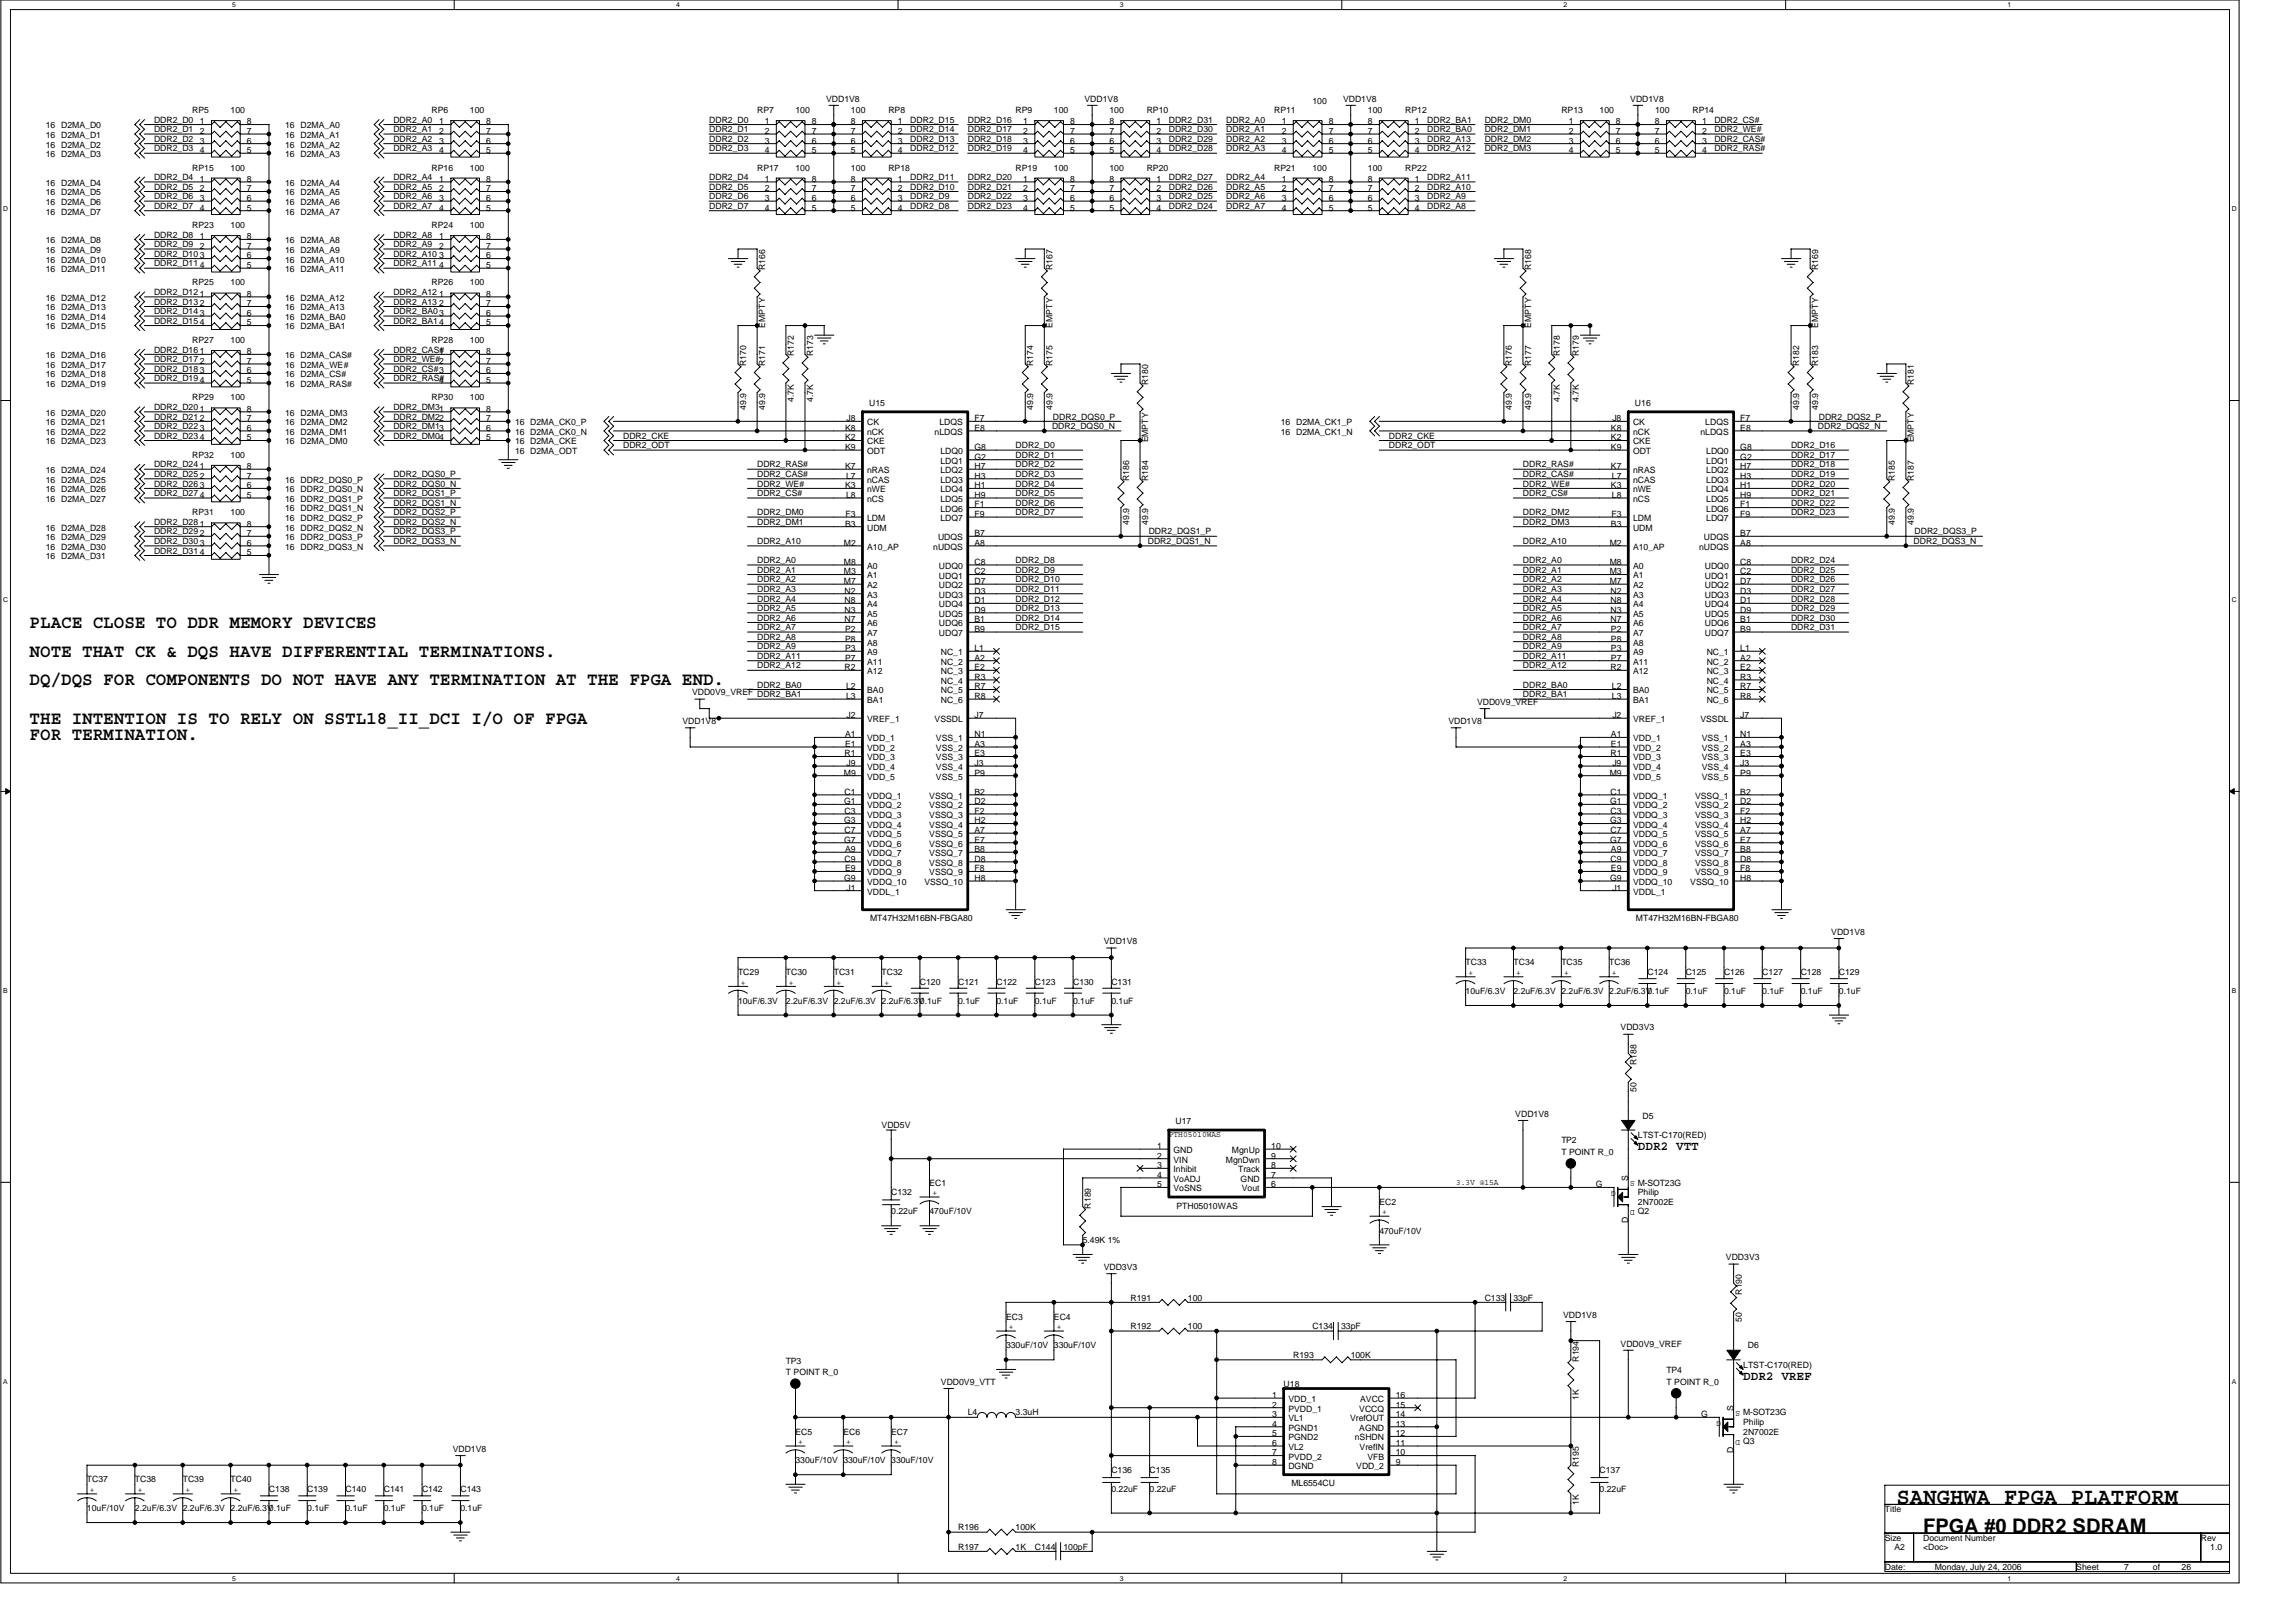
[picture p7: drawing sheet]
<svg xmlns="http://www.w3.org/2000/svg" width="420mm" height="297mm" viewBox="0 0 420 297" stroke-linecap="round" stroke-linejoin="round" font-family="sans-serif">
<defs><g id="words">
<text font-size="4.2" x="347.2" y="275.2">SANGHWA FPGA PLATFORM</text>
<text font-size="3.7" x="352.1" y="280.5">FPGA #0 DDR2 SDRAM</text>
<g font-size="3.3">
<text x="5.4" y="114.9">PLACE CLOSE TO DDR MEMORY DEVICES</text>
<text x="5.4" y="120.2">NOTE THAT CK &amp; DQS HAVE DIFFERENTIAL TERMINATIONS.</text>
<text x="5.4" y="125.5">DQ/DQS FOR COMPONENTS DO NOT HAVE ANY TERMINATION AT THE FPGA END.</text>
<text x="5.4" y="132.5">THE INTENTION IS TO RELY ON SSTL18_II_DCI I/O OF FPGA</text>
<text x="5.4" y="135.4">FOR TERMINATION.</text>
</g>
<g font-size="2.3">
<text x="299.9" y="210.5">DDR2 VTT</text>
<text x="319.1" y="252.5">DDR2 VREF</text>
</g>
<g font-size="1.6">
<text x="8.4" y="23.5">16 D2MA_D0</text>
<text x="28.2" y="22.5">DDR2_D0</text>
<text x="35.2" y="20.7">RP5</text>
<text x="36.6" y="22.8">1</text>
<text x="42.2" y="20.7">100</text>
<text x="45.2" y="22.8">8</text>
<text x="52.2" y="23.5">16 D2MA_A0</text>
<text x="72" y="22.5">DDR2_A0</text>
<text x="79" y="20.7">RP6</text>
<text x="80.4" y="22.8">1</text>
<text x="86" y="20.7">100</text>
<text x="89" y="22.8">8</text>
<text x="129.8" y="22.5">DDR2_D0</text>
<text x="138.6" y="20.7">RP7</text>
<text x="140" y="22.8">1</text>
<text x="145.6" y="20.7">100</text>
<text x="148.6" y="22.8">8</text>
<text x="151.2" y="18.6">VDD1V8</text>
<text x="155.8" y="22.8">8</text>
<text x="155.8" y="20.7">100</text>
<text x="162.6" y="20.7">RP8</text>
<text x="164.4" y="22.8">1</text>
<text x="166.7" y="22.5">DDR2_D15</text>
<text x="177.2" y="22.5">DDR2_D16</text>
<text x="185.9" y="20.7">RP9</text>
<text x="187.3" y="22.8">1</text>
<text x="192.9" y="20.7">100</text>
<text x="195.9" y="22.8">8</text>
<text x="198.6" y="18.6">VDD1V8</text>
<text x="203.1" y="20.7">100</text>
<text x="203.1" y="22.8">8</text>
<text x="209.9" y="20.7">RP10</text>
<text x="211.7" y="22.8">1</text>
<text x="214" y="22.5">DDR2_D31</text>
<text x="224.5" y="22.5">DDR2_A0</text>
<text x="233.3" y="20.7">RP11</text>
<text x="234.6" y="22.8">1</text>
<text x="240.3" y="18.9">100</text>
<text x="243.3" y="22.8">8</text>
<text x="245.9" y="18.6">VDD1V8</text>
<text x="250.4" y="22.8">8</text>
<text x="250.4" y="20.7">100</text>
<text x="257.3" y="20.7">RP12</text>
<text x="259" y="22.8">1</text>
<text x="261.3" y="22.5">DDR2_BA1</text>
<text x="271.8" y="22.5">DDR2_DM0</text>
<text x="285.8" y="20.7">RP13</text>
<text x="287.2" y="22.8">1</text>
<text x="292.8" y="20.7">100</text>
<text x="295.8" y="22.8">8</text>
<text x="298.5" y="18.6">VDD1V8</text>
<text x="303" y="22.8">8</text>
<text x="303" y="20.7">100</text>
<text x="309.8" y="20.7">RP14</text>
<text x="311.6" y="22.8">1</text>
<text x="313.9" y="22.5">DDR2_CS#</text>
<text x="8.4" y="25.3">16 D2MA_D1</text>
<text x="8.4" y="27">16 D2MA_D2</text>
<text x="8.4" y="28.8">16 D2MA_D3</text>
<text x="28.2" y="27.7">DDR2_D3</text>
<text x="28.2" y="24.2">DDR2_D1</text>
<text x="28.2" y="26">DDR2_D2</text>
<text x="36.6" y="24.5">2</text>
<text x="36.6" y="26.3">3</text>
<text x="36.6" y="28">4</text>
<text x="45.2" y="28">5</text>
<text x="45.2" y="26.3">6</text>
<text x="45.2" y="24.5">7</text>
<text x="52.2" y="25.3">16 D2MA_A1</text>
<text x="52.2" y="27">16 D2MA_A2</text>
<text x="52.2" y="28.8">16 D2MA_A3</text>
<text x="72" y="26">DDR2_A2</text>
<text x="72" y="24.2">DDR2_A1</text>
<text x="72" y="27.7">DDR2_A3</text>
<text x="80.4" y="24.5">2</text>
<text x="80.4" y="26.3">3</text>
<text x="80.4" y="28">4</text>
<text x="89" y="28">5</text>
<text x="89" y="26.3">6</text>
<text x="89" y="24.5">7</text>
<text x="129.8" y="27.7">DDR2_D3</text>
<text x="129.8" y="24.2">DDR2_D1</text>
<text x="129.8" y="25.9">DDR2_D2</text>
<text x="140" y="24.5">2</text>
<text x="140" y="26.3">3</text>
<text x="140" y="28">4</text>
<text x="148.6" y="28">5</text>
<text x="148.6" y="26.3">6</text>
<text x="148.6" y="24.5">7</text>
<text x="155.8" y="28">5</text>
<text x="155.8" y="26.3">6</text>
<text x="155.8" y="24.5">7</text>
<text x="164.4" y="24.5">2</text>
<text x="164.4" y="26.3">3</text>
<text x="164.4" y="28">4</text>
<text x="166.7" y="27.7">DDR2_D12</text>
<text x="166.7" y="24.2">DDR2_D14</text>
<text x="166.7" y="26">DDR2_D13</text>
<text x="177.2" y="27.7">DDR2_D19</text>
<text x="177.2" y="25.9">DDR2_D18</text>
<text x="177.2" y="24.2">DDR2_D17</text>
<text x="187.3" y="24.5">2</text>
<text x="187.3" y="26.3">3</text>
<text x="187.3" y="28">4</text>
<text x="195.9" y="28">5</text>
<text x="195.9" y="26.3">6</text>
<text x="195.9" y="24.5">7</text>
<text x="203.1" y="28">5</text>
<text x="203.1" y="26.3">6</text>
<text x="203.1" y="24.5">7</text>
<text x="211.7" y="24.5">2</text>
<text x="211.7" y="26.3">3</text>
<text x="211.7" y="28">4</text>
<text x="214" y="25.9">DDR2_D29</text>
<text x="214" y="24.2">DDR2_D30</text>
<text x="214" y="27.7">DDR2_D28</text>
<text x="224.5" y="25.9">DDR2_A2</text>
<text x="224.5" y="27.7">DDR2_A3</text>
<text x="224.5" y="24.2">DDR2_A1</text>
<text x="234.6" y="24.5">2</text>
<text x="234.6" y="26.3">3</text>
<text x="234.6" y="28">4</text>
<text x="243.3" y="28">5</text>
<text x="243.3" y="26.3">6</text>
<text x="243.3" y="24.5">7</text>
<text x="250.4" y="28">5</text>
<text x="250.4" y="26.3">6</text>
<text x="250.4" y="24.5">7</text>
<text x="259" y="24.5">2</text>
<text x="259" y="26.3">3</text>
<text x="259" y="28">4</text>
<text x="261.3" y="27.7">DDR2_A12</text>
<text x="261.3" y="24.2">DDR2_BA0</text>
<text x="261.3" y="25.9">DDR2_A13</text>
<text x="271.8" y="24.2">DDR2_DM1</text>
<text x="271.8" y="27.7">DDR2_DM3</text>
<text x="271.8" y="26">DDR2_DM2</text>
<text x="287.2" y="24.5">2</text>
<text x="287.2" y="26.3">3</text>
<text x="287.2" y="28">4</text>
<text x="295.8" y="28">5</text>
<text x="295.8" y="26.3">6</text>
<text x="295.8" y="24.5">7</text>
<text x="303" y="28">5</text>
<text x="303" y="26.3">6</text>
<text x="303" y="24.5">7</text>
<text x="311.6" y="24.5">2</text>
<text x="311.6" y="26.3">3</text>
<text x="311.6" y="28">4</text>
<text x="313.9" y="25.9">DDR2_CAS#</text>
<text x="313.9" y="24.2">DDR2_WE#</text>
<text x="313.9" y="27.7">DDR2_RAS#</text>
<text x="8.4" y="34">16 D2MA_D4</text>
<text x="8.4" y="35.8">16 D2MA_D5</text>
<text x="28.2" y="34.7">DDR2_D5</text>
<text x="28.2" y="33">DDR2_D4</text>
<text x="35.2" y="31.2">RP15</text>
<text x="36.6" y="33.3">1</text>
<text x="36.6" y="35">2</text>
<text x="42.2" y="31.2">100</text>
<text x="45.2" y="35">7</text>
<text x="45.2" y="33.3">8</text>
<text x="52.2" y="35.8">16 D2MA_A5</text>
<text x="52.2" y="34">16 D2MA_A4</text>
<text x="72" y="33">DDR2_A4</text>
<text x="72" y="34.7">DDR2_A5</text>
<text x="79" y="31.2">RP16</text>
<text x="80.4" y="33.3">1</text>
<text x="80.4" y="35">2</text>
<text x="86" y="31.2">100</text>
<text x="89" y="35">7</text>
<text x="89" y="33.3">8</text>
<text x="129.8" y="34.7">DDR2_D5</text>
<text x="129.8" y="33">DDR2_D4</text>
<text x="138.6" y="31.2">RP17</text>
<text x="140" y="33.3">1</text>
<text x="140" y="35">2</text>
<text x="145.6" y="31.2">100</text>
<text x="148.6" y="35">7</text>
<text x="148.6" y="33.3">8</text>
<text x="155.8" y="35">7</text>
<text x="155.8" y="33.3">8</text>
<text x="155.8" y="31.2">100</text>
<text x="162.6" y="31.2">RP18</text>
<text x="164.4" y="33.3">1</text>
<text x="164.4" y="35">2</text>
<text x="166.7" y="34.7">DDR2_D10</text>
<text x="166.7" y="33">DDR2_D11</text>
<text x="177.2" y="34.7">DDR2_D21</text>
<text x="177.2" y="33">DDR2_D20</text>
<text x="185.9" y="31.2">RP19</text>
<text x="187.3" y="33.3">1</text>
<text x="187.3" y="35">2</text>
<text x="192.9" y="31.2">100</text>
<text x="195.9" y="35">7</text>
<text x="195.9" y="33.3">8</text>
<text x="203.1" y="31.2">100</text>
<text x="203.1" y="35">7</text>
<text x="203.1" y="33.3">8</text>
<text x="209.9" y="31.2">RP20</text>
<text x="211.7" y="33.3">1</text>
<text x="211.7" y="35">2</text>
<text x="214" y="33">DDR2_D27</text>
<text x="214" y="34.7">DDR2_D26</text>
<text x="224.5" y="34.7">DDR2_A5</text>
<text x="224.5" y="33">DDR2_A4</text>
<text x="233.3" y="31.2">RP21</text>
<text x="234.6" y="33.3">1</text>
<text x="234.6" y="35">2</text>
<text x="240.3" y="31.2">100</text>
<text x="243.3" y="35">7</text>
<text x="243.3" y="33.3">8</text>
<text x="250.4" y="35">7</text>
<text x="250.4" y="33.3">8</text>
<text x="250.4" y="31.2">100</text>
<text x="257.3" y="31.2">RP22</text>
<text x="259" y="33.3">1</text>
<text x="259" y="35">2</text>
<text x="261.3" y="34.7">DDR2_A10</text>
<text x="261.3" y="33">DDR2_A11</text>
<text x="8.4" y="37.5">16 D2MA_D6</text>
<text x="8.4" y="39.3">16 D2MA_D7</text>
<text x="28.2" y="36.5">DDR2_D6</text>
<text x="28.2" y="38.2">DDR2_D7</text>
<text x="35.2" y="41.7">RP23</text>
<text x="36.6" y="36.8">3</text>
<text x="36.6" y="38.5">4</text>
<text x="42.2" y="41.7">100</text>
<text x="45.2" y="38.5">5</text>
<text x="45.2" y="36.8">6</text>
<text x="52.2" y="37.5">16 D2MA_A6</text>
<text x="52.2" y="39.3">16 D2MA_A7</text>
<text x="72" y="36.5">DDR2_A6</text>
<text x="72" y="38.2">DDR2_A7</text>
<text x="79" y="41.7">RP24</text>
<text x="80.4" y="36.8">3</text>
<text x="80.4" y="38.5">4</text>
<text x="86" y="41.7">100</text>
<text x="89" y="38.5">5</text>
<text x="89" y="36.8">6</text>
<text x="129.8" y="38.2">DDR2_D7</text>
<text x="129.8" y="36.5">DDR2_D6</text>
<text x="140" y="36.8">3</text>
<text x="140" y="38.5">4</text>
<text x="148.6" y="38.5">5</text>
<text x="148.6" y="36.8">6</text>
<text x="155.8" y="38.5">5</text>
<text x="155.8" y="36.8">6</text>
<text x="164.4" y="36.8">3</text>
<text x="164.4" y="38.5">4</text>
<text x="166.7" y="38.2">DDR2_D8</text>
<text x="166.7" y="36.5">DDR2_D9</text>
<text x="177.2" y="36.5">DDR2_D22</text>
<text x="177.2" y="38.2">DDR2_D23</text>
<text x="187.3" y="36.8">3</text>
<text x="187.3" y="38.5">4</text>
<text x="195.9" y="38.5">5</text>
<text x="195.9" y="36.8">6</text>
<text x="203.1" y="38.5">5</text>
<text x="203.1" y="36.8">6</text>
<text x="211.7" y="36.8">3</text>
<text x="211.7" y="38.5">4</text>
<text x="214" y="36.5">DDR2_D25</text>
<text x="214" y="38.2">DDR2_D24</text>
<text x="224.5" y="38.2">DDR2_A7</text>
<text x="224.5" y="36.5">DDR2_A6</text>
<text x="234.6" y="36.8">3</text>
<text x="234.6" y="38.5">4</text>
<text x="243.3" y="38.5">5</text>
<text x="243.3" y="36.8">6</text>
<text x="250.4" y="38.5">5</text>
<text x="250.4" y="36.8">6</text>
<text x="259" y="36.8">3</text>
<text x="259" y="38.5">4</text>
<text x="261.3" y="38.2">DDR2_A8</text>
<text x="261.3" y="36.5">DDR2_A9</text>
<text x="8.4" y="44.5">16 D2MA_D8</text>
<text x="8.4" y="46.3">16 D2MA_D9</text>
<text x="28.2" y="47">DDR2_D10</text>
<text x="28.2" y="45.2">DDR2_D9</text>
<text x="28.2" y="43.5">DDR2_D8</text>
<text x="36.6" y="43.8">1</text>
<text x="36.6" y="45.6">2</text>
<text x="36.6" y="47.3">3</text>
<text x="45.2" y="47.3">6</text>
<text x="45.2" y="45.6">7</text>
<text x="45.2" y="43.8">8</text>
<text x="52.2" y="44.5">16 D2MA_A8</text>
<text x="52.2" y="46.3">16 D2MA_A9</text>
<text x="72" y="43.5">DDR2_A8</text>
<text x="72" y="45.2">DDR2_A9</text>
<text x="72" y="47">DDR2_A10</text>
<text x="80.4" y="43.8">1</text>
<text x="80.4" y="45.6">2</text>
<text x="80.4" y="47.3">3</text>
<text x="89" y="47.3">6</text>
<text x="89" y="45.6">7</text>
<text x="89" y="43.8">8</text>
<text x="8.4" y="49.8">16 D2MA_D11</text>
<text x="8.4" y="48">16 D2MA_D10</text>
<text x="28.2" y="48.7">DDR2_D11</text>
<text x="28.2" y="54">DDR2_D12</text>
<text x="35.2" y="52.2">RP25</text>
<text x="36.6" y="49.1">4</text>
<text x="42.2" y="52.2">100</text>
<text x="45.2" y="49.1">5</text>
<text x="52.2" y="48">16 D2MA_A10</text>
<text x="52.2" y="49.8">16 D2MA_A11</text>
<text x="72" y="48.7">DDR2_A11</text>
<text x="72" y="54">DDR2_A12</text>
<text x="79" y="52.2">RP26</text>
<text x="80.4" y="49.1">4</text>
<text x="86" y="52.2">100</text>
<text x="89" y="49.1">5</text>
<text x="140.1" y="49.4" transform="rotate(-90 140.1 49.4)">R166</text>
<text x="192.7" y="49.4" transform="rotate(-90 192.7 49.4)">R167</text>
<text x="280.3" y="49.4" transform="rotate(-90 280.3 49.4)">R168</text>
<text x="332.9" y="49.4" transform="rotate(-90 332.9 49.4)">R169</text>
<text x="8.4" y="55.1">16 D2MA_D12</text>
<text x="8.4" y="56.8">16 D2MA_D13</text>
<text x="8.4" y="58.5">16 D2MA_D14</text>
<text x="28.2" y="57.5">DDR2_D14</text>
<text x="28.2" y="55.8">DDR2_D13</text>
<text x="28.2" y="59.3">DDR2_D15</text>
<text x="36.6" y="54.3">1</text>
<text x="36.6" y="56.1">2</text>
<text x="36.6" y="57.8">3</text>
<text x="36.6" y="59.6">4</text>
<text x="45.2" y="59.6">5</text>
<text x="45.2" y="57.8">6</text>
<text x="45.2" y="56.1">7</text>
<text x="45.2" y="54.3">8</text>
<text x="52.2" y="55.1">16 D2MA_A12</text>
<text x="52.2" y="56.8">16 D2MA_A13</text>
<text x="52.2" y="58.5">16 D2MA_BA0</text>
<text x="72" y="59.3">DDR2_BA14</text>
<text x="72" y="55.8">DDR2_A13</text>
<text x="72" y="57.5">DDR2_BA03</text>
<text x="80.4" y="54.3">1</text>
<text x="80.4" y="56.1">2</text>
<text x="89" y="59.6">5</text>
<text x="89" y="57.8">6</text>
<text x="89" y="56.1">7</text>
<text x="89" y="54.3">8</text>
<text x="140.1" y="59.9" transform="rotate(-90 140.1 59.9)">EMPTY</text>
<text x="192.7" y="59.9" transform="rotate(-90 192.7 59.9)">EMPTY</text>
<text x="280.3" y="59.9" transform="rotate(-90 280.3 59.9)">EMPTY</text>
<text x="332.9" y="59.9" transform="rotate(-90 332.9 59.9)">EMPTY</text>
<text x="8.4" y="60.3">16 D2MA_D15</text>
<text x="8.4" y="65.6">16 D2MA_D16</text>
<text x="28.2" y="64.5">DDR2_D16</text>
<text x="35.2" y="62.8">RP27</text>
<text x="36.6" y="64.8">1</text>
<text x="42.2" y="62.8">100</text>
<text x="45.2" y="64.8">8</text>
<text x="52.2" y="60.3">16 D2MA_BA1</text>
<text x="52.2" y="65.6">16 D2MA_CAS#</text>
<text x="72" y="64.5">DDR2_CAS#</text>
<text x="79" y="62.8">RP28</text>
<text x="80.4" y="64.8">1</text>
<text x="86" y="62.8">100</text>
<text x="89" y="64.8">8</text>
<text x="145.4" y="65.2" transform="rotate(-90 145.4 65.2)">R172</text>
<text x="148.9" y="65.2" transform="rotate(-90 148.9 65.2)">R173</text>
<text x="285.6" y="65.2" transform="rotate(-90 285.6 65.2)">R178</text>
<text x="289.1" y="65.2" transform="rotate(-90 289.1 65.2)">R179</text>
<text x="8.4" y="67.3">16 D2MA_D17</text>
<text x="8.4" y="69.1">16 D2MA_D18</text>
<text x="8.4" y="70.8">16 D2MA_D19</text>
<text x="28.2" y="68">DDR2_D18</text>
<text x="28.2" y="66.3">DDR2_D17</text>
<text x="28.2" y="69.8">DDR2_D19</text>
<text x="36.6" y="66.6">2</text>
<text x="36.6" y="68.3">3</text>
<text x="36.6" y="70.1">4</text>
<text x="45.2" y="70.1">5</text>
<text x="45.2" y="68.3">6</text>
<text x="45.2" y="66.6">7</text>
<text x="52.2" y="70.8">16 D2MA_RAS#</text>
<text x="52.2" y="67.3">16 D2MA_WE#</text>
<text x="52.2" y="69.1">16 D2MA_CS#</text>
<text x="72" y="69.8">DDR2_RAS#</text>
<text x="72" y="66.3">DDR2_WE#2</text>
<text x="72" y="68">DDR2_CS#3</text>
<text x="80.4" y="70.1">4</text>
<text x="89" y="70.1">5</text>
<text x="89" y="68.3">6</text>
<text x="89" y="66.6">7</text>
<text x="136.6" y="67" transform="rotate(-90 136.6 67)">R170</text>
<text x="140.1" y="67" transform="rotate(-90 140.1 67)">R171</text>
<text x="189.2" y="67" transform="rotate(-90 189.2 67)">R174</text>
<text x="192.7" y="67" transform="rotate(-90 192.7 67)">R175</text>
<text x="210.2" y="70.5" transform="rotate(-90 210.2 70.5)">R180</text>
<text x="276.8" y="67" transform="rotate(-90 276.8 67)">R176</text>
<text x="280.3" y="67" transform="rotate(-90 280.3 67)">R177</text>
<text x="329.4" y="67" transform="rotate(-90 329.4 67)">R182</text>
<text x="332.9" y="67" transform="rotate(-90 332.9 67)">R183</text>
<text x="350.4" y="70.5" transform="rotate(-90 350.4 70.5)">R181</text>
<text x="8.4" y="76.1">16 D2MA_D20</text>
<text x="8.4" y="77.8">16 D2MA_D21</text>
<text x="28.2" y="76.8">DDR2_D21</text>
<text x="28.2" y="75">DDR2_D20</text>
<text x="35.2" y="73.3">RP29</text>
<text x="36.6" y="75.4">1</text>
<text x="36.6" y="77.1">2</text>
<text x="42.2" y="73.3">100</text>
<text x="45.2" y="77.1">7</text>
<text x="45.2" y="75.4">8</text>
<text x="52.2" y="77.8">16 D2MA_DM2</text>
<text x="52.2" y="76.1">16 D2MA_DM3</text>
<text x="72" y="75">DDR2_DM31</text>
<text x="72" y="76.8">DDR2_DM22</text>
<text x="79" y="73.3">RP30</text>
<text x="86" y="73.3">100</text>
<text x="89" y="77.1">7</text>
<text x="89" y="75.4">8</text>
<text x="94.3" y="77.8">16 D2MA_CK0_P</text>
<text x="136.6" y="75" transform="rotate(-90 136.6 75)">49.9</text>
<text x="140.1" y="75" transform="rotate(-90 140.1 75)">49.9</text>
<text x="145.4" y="73.6" transform="rotate(-90 145.4 73.6)">4.7K</text>
<text x="148.9" y="73.6" transform="rotate(-90 148.9 73.6)">4.7K</text>
<text x="155" y="77.1">J8</text>
<text x="158.8" y="77.8">CK</text>
<text x="159.1" y="74.3">U15</text>
<text x="172" y="77.8">LDQS</text>
<text x="178.4" y="77.1">F7</text>
<text x="189.2" y="75" transform="rotate(-90 189.2 75)">49.9</text>
<text x="192.7" y="75" transform="rotate(-90 192.7 75)">49.9</text>
<text x="192.8" y="76.8">DDR2_DQS0_P</text>
<text x="234.5" y="77.8">16 D2MA_CK1_P</text>
<text x="276.8" y="75" transform="rotate(-90 276.8 75)">49.9</text>
<text x="280.3" y="75" transform="rotate(-90 280.3 75)">49.9</text>
<text x="285.6" y="73.6" transform="rotate(-90 285.6 73.6)">4.7K</text>
<text x="289.1" y="73.6" transform="rotate(-90 289.1 73.6)">4.7K</text>
<text x="295.2" y="77.1">J8</text>
<text x="299" y="77.8">CK</text>
<text x="299.3" y="74.3">U16</text>
<text x="312.2" y="77.8">LDQS</text>
<text x="318.6" y="77.1">F7</text>
<text x="329.4" y="75" transform="rotate(-90 329.4 75)">49.9</text>
<text x="332.9" y="75" transform="rotate(-90 332.9 75)">49.9</text>
<text x="333" y="76.8">DDR2_DQS2_P</text>
<text x="8.4" y="79.6">16 D2MA_D22</text>
<text x="8.4" y="81.3">16 D2MA_D23</text>
<text x="28.2" y="78.5">DDR2_D22</text>
<text x="28.2" y="80.3">DDR2_D23</text>
<text x="35.2" y="83.8">RP32</text>
<text x="36.6" y="78.8">3</text>
<text x="36.6" y="80.6">4</text>
<text x="42.2" y="83.8">100</text>
<text x="45.2" y="80.6">5</text>
<text x="45.2" y="78.8">6</text>
<text x="52.2" y="79.6">16 D2MA_DM1</text>
<text x="52.2" y="81.3">16 D2MA_DM0</text>
<text x="72" y="78.5">DDR2_DM13</text>
<text x="72" y="80.3">DDR2_DM04</text>
<text x="89" y="80.6">5</text>
<text x="89" y="78.8">6</text>
<text x="94.3" y="81.3">16 D2MA_CKE</text>
<text x="94.3" y="79.6">16 D2MA_CK0_N</text>
<text x="94.3" y="83.1">16 D2MA_ODT</text>
<text x="114.1" y="80.3">DDR2_CKE</text>
<text x="114.1" y="82">DDR2_ODT</text>
<text x="154.7" y="78.8">K8</text>
<text x="154.7" y="80.6">K2</text>
<text x="154.7" y="82.4">K9</text>
<text x="158.8" y="79.6">nCK</text>
<text x="158.8" y="81.3">CKE</text>
<text x="158.8" y="83.1">ODT</text>
<text x="171.1" y="79.6">nLDQS</text>
<text x="172.2" y="83.1">LDQ0</text>
<text x="178.4" y="78.8">E8</text>
<text x="178.4" y="82.4">G8</text>
<text x="185.9" y="82">DDR2_D0</text>
<text x="185.9" y="83.8">DDR2_D1</text>
<text x="192.6" y="78.5">DDR2_DQS0_N</text>
<text x="210.2" y="81" transform="rotate(-90 210.2 81)">EMPTY</text>
<text x="234.5" y="79.6">16 D2MA_CK1_N</text>
<text x="254.3" y="80.3">DDR2_CKE</text>
<text x="254.3" y="82">DDR2_ODT</text>
<text x="294.9" y="78.8">K8</text>
<text x="294.9" y="80.6">K2</text>
<text x="294.9" y="82.4">K9</text>
<text x="299" y="79.6">nCK</text>
<text x="299" y="81.3">CKE</text>
<text x="299" y="83.1">ODT</text>
<text x="311.3" y="79.6">nLDQS</text>
<text x="312.4" y="83.1">LDQ0</text>
<text x="318.6" y="78.8">E8</text>
<text x="318.6" y="82.4">G8</text>
<text x="327.9" y="82">DDR2_D16</text>
<text x="327.9" y="83.8">DDR2_D17</text>
<text x="332.8" y="78.5">DDR2_DQS2_N</text>
<text x="350.4" y="81" transform="rotate(-90 350.4 81)">EMPTY</text>
<text x="8.4" y="86.6">16 D2MA_D24</text>
<text x="8.4" y="88.3">16 D2MA_D25</text>
<text x="28.2" y="89">DDR2_D26</text>
<text x="28.2" y="87.3">DDR2_D25</text>
<text x="28.2" y="85.6">DDR2_D24</text>
<text x="36.6" y="85.9">1</text>
<text x="36.6" y="87.6">2</text>
<text x="36.6" y="89.4">3</text>
<text x="45.2" y="89.4">6</text>
<text x="45.2" y="87.6">7</text>
<text x="45.2" y="85.9">8</text>
<text x="52.2" y="88.3">16 DDR2_DQS0_P</text>
<text x="72" y="87.3">DDR2_DQS0_P</text>
<text x="72" y="89">DDR2_DQS0_N</text>
<text x="138.6" y="85.6">DDR2_RAS#</text>
<text x="138.6" y="87.3">DDR2_CAS#</text>
<text x="138.6" y="89">DDR2_WE#</text>
<text x="154.7" y="85.9">K7</text>
<text x="154.7" y="89.4">K3</text>
<text x="154.9" y="87.6">L7</text>
<text x="158.8" y="86.6">nRAS</text>
<text x="158.8" y="88.3">nCAS</text>
<text x="172.2" y="84.9">LDQ1</text>
<text x="172.2" y="86.6">LDQ2</text>
<text x="172.2" y="88.4">LDQ3</text>
<text x="178.4" y="84.1">G2</text>
<text x="178.4" y="85.9">H7</text>
<text x="178.4" y="87.6">H3</text>
<text x="178.4" y="89.4">H1</text>
<text x="185.9" y="89">DDR2_D4</text>
<text x="185.9" y="87.3">DDR2_D3</text>
<text x="185.9" y="85.6">DDR2_D2</text>
<text x="206.7" y="88" transform="rotate(-90 206.7 88)">R186</text>
<text x="210.2" y="88" transform="rotate(-90 210.2 88)">R184</text>
<text x="278.8" y="85.6">DDR2_RAS#</text>
<text x="278.8" y="87.3">DDR2_CAS#</text>
<text x="278.8" y="89">DDR2_WE#</text>
<text x="294.9" y="85.9">K7</text>
<text x="294.9" y="89.4">K3</text>
<text x="295.1" y="87.6">L7</text>
<text x="299" y="86.6">nRAS</text>
<text x="299" y="88.3">nCAS</text>
<text x="312.4" y="84.9">LDQ1</text>
<text x="312.4" y="86.6">LDQ2</text>
<text x="312.4" y="88.4">LDQ3</text>
<text x="318.6" y="84.1">G2</text>
<text x="318.6" y="85.9">H7</text>
<text x="318.6" y="87.6">H3</text>
<text x="318.6" y="89.4">H1</text>
<text x="327.9" y="89">DDR2_D20</text>
<text x="327.9" y="87.3">DDR2_D19</text>
<text x="327.9" y="85.6">DDR2_D18</text>
<text x="346.9" y="88" transform="rotate(-90 346.9 88)">R185</text>
<text x="350.4" y="88" transform="rotate(-90 350.4 88)">R187</text>
<text x="8.4" y="90.1">16 D2MA_D26</text>
<text x="8.4" y="91.9">16 D2MA_D27</text>
<text x="28.2" y="90.8">DDR2_D27</text>
<text x="35.2" y="94.3">RP31</text>
<text x="36.6" y="91.1">4</text>
<text x="42.2" y="94.3">100</text>
<text x="45.2" y="91.1">5</text>
<text x="52.2" y="91.9">16 DDR2_DQS1_P</text>
<text x="52.2" y="95.4">16 DDR2_DQS2_P</text>
<text x="52.2" y="90.1">16 DDR2_DQS0_N</text>
<text x="52.2" y="93.6">16 DDR2_DQS1_N</text>
<text x="72" y="90.8">DDR2_DQS1_P</text>
<text x="72" y="94.3">DDR2_DQS2_P</text>
<text x="72" y="92.6">DDR2_DQS1_N</text>
<text x="138.6" y="90.8">DDR2_CS#</text>
<text x="138.6" y="94.3">DDR2_DM0</text>
<text x="154.8" y="94.6">F3</text>
<text x="154.9" y="91.1">L8</text>
<text x="158.8" y="90.1">nWE</text>
<text x="158.8" y="91.9">nCS</text>
<text x="158.8" y="95.4">LDM</text>
<text x="172.2" y="90.1">LDQ4</text>
<text x="172.2" y="91.9">LDQ5</text>
<text x="172.2" y="93.6">LDQ6</text>
<text x="172.2" y="95.4">LDQ7</text>
<text x="178.4" y="91.1">H9</text>
<text x="178.4" y="92.9">F1</text>
<text x="178.4" y="94.6">F9</text>
<text x="185.9" y="94.3">DDR2_D7</text>
<text x="185.9" y="90.8">DDR2_D5</text>
<text x="185.9" y="92.6">DDR2_D6</text>
<text x="278.8" y="90.8">DDR2_CS#</text>
<text x="278.8" y="94.3">DDR2_DM2</text>
<text x="295" y="94.6">F3</text>
<text x="295.1" y="91.1">L8</text>
<text x="299" y="90.1">nWE</text>
<text x="299" y="91.9">nCS</text>
<text x="299" y="95.4">LDM</text>
<text x="312.4" y="90.1">LDQ4</text>
<text x="312.4" y="91.9">LDQ5</text>
<text x="312.4" y="93.6">LDQ6</text>
<text x="312.4" y="95.4">LDQ7</text>
<text x="318.6" y="91.1">H9</text>
<text x="318.6" y="92.9">F1</text>
<text x="318.6" y="94.6">F9</text>
<text x="327.9" y="94.3">DDR2_D23</text>
<text x="327.9" y="90.8">DDR2_D21</text>
<text x="327.9" y="92.6">DDR2_D22</text>
<text x="8.4" y="97.1">16 D2MA_D28</text>
<text x="8.4" y="98.9">16 D2MA_D29</text>
<text x="8.4" y="100.6">16 D2MA_D30</text>
<text x="28.2" y="99.6">DDR2_D30</text>
<text x="28.2" y="97.8">DDR2_D29</text>
<text x="28.2" y="96.1">DDR2_D28</text>
<text x="28.2" y="101.3">DDR2_D31</text>
<text x="36.6" y="96.4">1</text>
<text x="36.6" y="98.1">2</text>
<text x="36.6" y="99.9">3</text>
<text x="36.6" y="101.6">4</text>
<text x="45.2" y="101.6">5</text>
<text x="45.2" y="99.9">6</text>
<text x="45.2" y="98.1">7</text>
<text x="45.2" y="96.4">8</text>
<text x="52.2" y="98.9">16 DDR2_DQS3_P</text>
<text x="52.2" y="97.1">16 DDR2_DQS2_N</text>
<text x="52.2" y="100.6">16 DDR2_DQS3_N</text>
<text x="72" y="97.8">DDR2_DQS3_P</text>
<text x="72" y="96.1">DDR2_DQS2_N</text>
<text x="72" y="99.6">DDR2_DQS3_N</text>
<text x="138.6" y="96.1">DDR2_DM1</text>
<text x="138.6" y="99.6">DDR2_A10</text>
<text x="154.5" y="99.9">M2</text>
<text x="154.7" y="96.4">B3</text>
<text x="158.8" y="97.1">UDM</text>
<text x="158.8" y="100.6">A10_AP</text>
<text x="170.8" y="100.6">nUDQS</text>
<text x="171.7" y="98.9">UDQS</text>
<text x="178.4" y="98.1">B7</text>
<text x="178.4" y="99.9">A8</text>
<text x="206.7" y="96.1" transform="rotate(-90 206.7 96.1)">49.9</text>
<text x="210.1" y="99.6">DDR2_DQS1_N</text>
<text x="210.2" y="96.1" transform="rotate(-90 210.2 96.1)">49.9</text>
<text x="210.3" y="97.8">DDR2_DQS1_P</text>
<text x="278.8" y="99.6">DDR2_A10</text>
<text x="278.8" y="96.1">DDR2_DM3</text>
<text x="294.7" y="99.9">M2</text>
<text x="294.9" y="96.4">B3</text>
<text x="299" y="97.1">UDM</text>
<text x="299" y="100.6">A10_AP</text>
<text x="311.1" y="100.6">nUDQS</text>
<text x="311.9" y="98.9">UDQS</text>
<text x="318.6" y="98.1">B7</text>
<text x="318.6" y="99.9">A8</text>
<text x="346.9" y="96.1" transform="rotate(-90 346.9 96.1)">49.9</text>
<text x="350.3" y="99.6">DDR2_DQS3_N</text>
<text x="350.4" y="96.1" transform="rotate(-90 350.4 96.1)">49.9</text>
<text x="350.5" y="97.8">DDR2_DQS3_P</text>
<text x="8.4" y="102.4">16 D2MA_D31</text>
<text x="138.6" y="103.1">DDR2_A0</text>
<text x="138.6" y="104.8">DDR2_A1</text>
<text x="138.6" y="106.6">DDR2_A2</text>
<text x="154.5" y="103.4">M8</text>
<text x="154.5" y="105.1">M3</text>
<text x="154.5" y="106.9">M7</text>
<text x="158.8" y="104.1">A0</text>
<text x="158.8" y="105.9">A1</text>
<text x="158.8" y="107.6">A2</text>
<text x="171.9" y="104.1">UDQ0</text>
<text x="171.9" y="105.9">UDQ1</text>
<text x="171.9" y="107.6">UDQ2</text>
<text x="178.4" y="103.4">C8</text>
<text x="178.4" y="105.1">C2</text>
<text x="178.4" y="106.9">D7</text>
<text x="185.9" y="103.1">DDR2_D8</text>
<text x="185.9" y="104.8">DDR2_D9</text>
<text x="185.9" y="106.6">DDR2_D10</text>
<text x="278.8" y="103.1">DDR2_A0</text>
<text x="278.8" y="104.8">DDR2_A1</text>
<text x="278.8" y="106.6">DDR2_A2</text>
<text x="294.7" y="103.4">M8</text>
<text x="294.7" y="105.1">M3</text>
<text x="294.7" y="106.9">M7</text>
<text x="299" y="104.1">A0</text>
<text x="299" y="105.9">A1</text>
<text x="299" y="107.6">A2</text>
<text x="312.1" y="104.1">UDQ0</text>
<text x="312.1" y="105.9">UDQ1</text>
<text x="312.1" y="107.6">UDQ2</text>
<text x="318.6" y="103.4">C8</text>
<text x="318.6" y="105.1">C2</text>
<text x="318.6" y="106.9">D7</text>
<text x="327.9" y="103.1">DDR2_D24</text>
<text x="327.9" y="104.8">DDR2_D25</text>
<text x="327.9" y="106.6">DDR2_D26</text>
<text x="138.6" y="108.3">DDR2_A3</text>
<text x="138.6" y="110.1">DDR2_A4</text>
<text x="138.6" y="111.8">DDR2_A5</text>
<text x="138.6" y="113.6">DDR2_A6</text>
<text x="154.6" y="108.6">N2</text>
<text x="154.6" y="110.4">N8</text>
<text x="154.6" y="112.1">N3</text>
<text x="154.6" y="113.9">N7</text>
<text x="158.8" y="109.4">A3</text>
<text x="158.8" y="111.1">A4</text>
<text x="158.8" y="112.9">A5</text>
<text x="171.9" y="109.4">UDQ3</text>
<text x="171.9" y="111.1">UDQ4</text>
<text x="171.9" y="112.9">UDQ5</text>
<text x="178.4" y="108.6">D3</text>
<text x="178.4" y="110.4">D1</text>
<text x="178.4" y="112.1">D9</text>
<text x="178.4" y="113.9">B1</text>
<text x="185.9" y="110.1">DDR2_D12</text>
<text x="185.9" y="111.8">DDR2_D13</text>
<text x="185.9" y="113.6">DDR2_D14</text>
<text x="185.9" y="108.3">DDR2_D11</text>
<text x="278.8" y="108.3">DDR2_A3</text>
<text x="278.8" y="110.1">DDR2_A4</text>
<text x="278.8" y="111.8">DDR2_A5</text>
<text x="278.8" y="113.6">DDR2_A6</text>
<text x="294.8" y="108.6">N2</text>
<text x="294.8" y="110.4">N8</text>
<text x="294.8" y="112.1">N3</text>
<text x="294.8" y="113.9">N7</text>
<text x="299" y="109.4">A3</text>
<text x="299" y="111.1">A4</text>
<text x="299" y="112.9">A5</text>
<text x="312.1" y="109.4">UDQ3</text>
<text x="312.1" y="111.1">UDQ4</text>
<text x="312.1" y="112.9">UDQ5</text>
<text x="318.6" y="108.6">D3</text>
<text x="318.6" y="110.4">D1</text>
<text x="318.6" y="112.1">D9</text>
<text x="318.6" y="113.9">B1</text>
<text x="327.9" y="110.1">DDR2_D28</text>
<text x="327.9" y="111.8">DDR2_D29</text>
<text x="327.9" y="113.6">DDR2_D30</text>
<text x="327.9" y="108.3">DDR2_D27</text>
<text x="138.6" y="115.3">DDR2_A7</text>
<text x="138.6" y="117.1">DDR2_A8</text>
<text x="138.6" y="118.9">DDR2_A9</text>
<text x="154.7" y="115.7">P2</text>
<text x="154.7" y="117.4">P8</text>
<text x="154.7" y="119.2">P3</text>
<text x="158.8" y="114.6">A6</text>
<text x="158.8" y="116.4">A7</text>
<text x="158.8" y="118.2">A8</text>
<text x="158.8" y="119.9">A9</text>
<text x="171.9" y="114.6">UDQ6</text>
<text x="171.9" y="116.4">UDQ7</text>
<text x="172.2" y="119.9">NC_1</text>
<text x="178.4" y="115.7">B9</text>
<text x="178.4" y="119.2">L1</text>
<text x="185.9" y="115.3">DDR2_D15</text>
<text x="278.8" y="117.1">DDR2_A8</text>
<text x="278.8" y="118.9">DDR2_A9</text>
<text x="278.8" y="115.3">DDR2_A7</text>
<text x="294.9" y="115.7">P2</text>
<text x="294.9" y="117.4">P8</text>
<text x="294.9" y="119.2">P3</text>
<text x="299" y="114.6">A6</text>
<text x="299" y="116.4">A7</text>
<text x="299" y="118.2">A8</text>
<text x="299" y="119.9">A9</text>
<text x="312.1" y="114.6">UDQ6</text>
<text x="312.1" y="116.4">UDQ7</text>
<text x="312.5" y="119.9">NC_1</text>
<text x="318.6" y="115.7">B9</text>
<text x="318.6" y="119.2">L1</text>
<text x="327.9" y="115.3">DDR2_D31</text>
<text x="138.6" y="122.3">DDR2_A12</text>
<text x="138.6" y="120.6">DDR2_A11</text>
<text x="138.6" y="125.9">DDR2_BA0</text>
<text x="154.6" y="122.7">R2</text>
<text x="154.7" y="120.9">P7</text>
<text x="158.8" y="121.6">A11</text>
<text x="158.8" y="123.4">A12</text>
<text x="172.2" y="121.6">NC_2</text>
<text x="172.2" y="123.4">NC_3</text>
<text x="172.2" y="125.2">NC_4</text>
<text x="178.4" y="120.9">A2</text>
<text x="178.4" y="122.7">E2</text>
<text x="178.4" y="124.4">R3</text>
<text x="278.8" y="122.3">DDR2_A12</text>
<text x="278.8" y="120.6">DDR2_A11</text>
<text x="278.8" y="125.9">DDR2_BA0</text>
<text x="294.8" y="122.7">R2</text>
<text x="294.9" y="120.9">P7</text>
<text x="299" y="121.6">A11</text>
<text x="299" y="123.4">A12</text>
<text x="312.5" y="121.6">NC_2</text>
<text x="312.5" y="123.4">NC_3</text>
<text x="312.5" y="125.2">NC_4</text>
<text x="318.6" y="120.9">A2</text>
<text x="318.6" y="122.7">E2</text>
<text x="318.6" y="124.4">R3</text>
<text x="126.7" y="127.3">VDD0V9_VREF DDR2_BA1</text>
<text x="154.9" y="126.2">L2</text>
<text x="154.9" y="127.9">L3</text>
<text x="155" y="131.4">J2</text>
<text x="158.8" y="126.9">BA0</text>
<text x="158.8" y="128.7">BA1</text>
<text x="172.2" y="126.9">NC_5</text>
<text x="172.2" y="128.7">NC_6</text>
<text x="178.4" y="126.2">R7</text>
<text x="178.4" y="127.9">R8</text>
<text x="178.4" y="131.4">J7</text>
<text x="270.4" y="129">VDD0V9_VREF</text>
<text x="278.8" y="127.6">DDR2_BA1</text>
<text x="295.1" y="126.2">L2</text>
<text x="295.1" y="127.9">L3</text>
<text x="295.2" y="131.4">J2</text>
<text x="299" y="126.9">BA0</text>
<text x="299" y="128.7">BA1</text>
<text x="312.5" y="126.9">NC_5</text>
<text x="312.5" y="128.7">NC_6</text>
<text x="318.6" y="126.2">R7</text>
<text x="318.6" y="127.9">R8</text>
<text x="318.6" y="131.4">J7</text>
<text x="125" y="132.5">VDD1V8</text>
<text x="154.7" y="134.9">A1</text>
<text x="154.7" y="136.7">E1</text>
<text x="158.8" y="132.2">VREF_1</text>
<text x="158.8" y="135.7">VDD_1</text>
<text x="158.8" y="137.4">VDD_2</text>
<text x="171.1" y="132.2">VSSDL</text>
<text x="171.4" y="135.7">VSS_1</text>
<text x="171.4" y="137.4">VSS_2</text>
<text x="178.4" y="134.9">N1</text>
<text x="178.4" y="136.7">A3</text>
<text x="265.2" y="132.5">VDD1V8</text>
<text x="294.9" y="134.9">A1</text>
<text x="294.9" y="136.7">E1</text>
<text x="299" y="132.2">VREF_1</text>
<text x="299" y="135.7">VDD_1</text>
<text x="299" y="137.4">VDD_2</text>
<text x="311.3" y="132.2">VSSDL</text>
<text x="311.6" y="135.7">VSS_1</text>
<text x="311.6" y="137.4">VSS_2</text>
<text x="318.6" y="134.9">N1</text>
<text x="318.6" y="136.7">A3</text>
<text x="154.5" y="141.9">M9</text>
<text x="154.6" y="138.4">R1</text>
<text x="155" y="140.2">J9</text>
<text x="158.8" y="139.2">VDD_3</text>
<text x="158.8" y="140.9">VDD_4</text>
<text x="158.8" y="142.7">VDD_5</text>
<text x="171.4" y="139.2">VSS_3</text>
<text x="171.4" y="140.9">VSS_4</text>
<text x="171.4" y="142.7">VSS_5</text>
<text x="178.4" y="138.4">E3</text>
<text x="178.4" y="140.2">J3</text>
<text x="178.4" y="141.9">P9</text>
<text x="294.7" y="141.9">M9</text>
<text x="294.8" y="138.4">R1</text>
<text x="295.2" y="140.2">J9</text>
<text x="299" y="139.2">VDD_3</text>
<text x="299" y="140.9">VDD_4</text>
<text x="299" y="142.7">VDD_5</text>
<text x="311.6" y="139.2">VSS_3</text>
<text x="311.6" y="140.9">VSS_4</text>
<text x="311.6" y="142.7">VSS_5</text>
<text x="318.6" y="138.4">E3</text>
<text x="318.6" y="140.2">J3</text>
<text x="318.6" y="141.9">P9</text>
<text x="154.5" y="147.2">G1</text>
<text x="154.6" y="145.5">C1</text>
<text x="154.6" y="148.9">C3</text>
<text x="158.8" y="146.2">VDDQ_1</text>
<text x="158.8" y="147.9">VDDQ_2</text>
<text x="158.8" y="149.7">VDDQ_3</text>
<text x="170.1" y="146.2">VSSQ_1</text>
<text x="170.1" y="147.9">VSSQ_2</text>
<text x="170.1" y="149.7">VSSQ_3</text>
<text x="178.4" y="145.5">B2</text>
<text x="178.4" y="147.2">D2</text>
<text x="178.4" y="148.9">F2</text>
<text x="294.8" y="147.2">G1</text>
<text x="294.8" y="145.5">C1</text>
<text x="294.8" y="148.9">C3</text>
<text x="299" y="146.2">VDDQ_1</text>
<text x="299" y="147.9">VDDQ_2</text>
<text x="299" y="149.7">VDDQ_3</text>
<text x="310.3" y="146.2">VSSQ_1</text>
<text x="310.3" y="147.9">VSSQ_2</text>
<text x="310.3" y="149.7">VSSQ_3</text>
<text x="318.6" y="145.5">B2</text>
<text x="318.6" y="147.2">D2</text>
<text x="318.6" y="148.9">F2</text>
<text x="154.5" y="150.7">G3</text>
<text x="154.5" y="154.2">G7</text>
<text x="154.6" y="152.5">C7</text>
<text x="154.7" y="156">A9</text>
<text x="158.8" y="151.4">VDDQ_4</text>
<text x="158.8" y="153.2">VDDQ_5</text>
<text x="158.8" y="155">VDDQ_6</text>
<text x="170.1" y="151.4">VSSQ_4</text>
<text x="170.1" y="153.2">VSSQ_5</text>
<text x="170.1" y="155">VSSQ_6</text>
<text x="178.4" y="150.7">H2</text>
<text x="178.4" y="152.5">A7</text>
<text x="178.4" y="154.2">E7</text>
<text x="178.4" y="156">B8</text>
<text x="294.8" y="150.7">G3</text>
<text x="294.8" y="154.2">G7</text>
<text x="294.8" y="152.5">C7</text>
<text x="294.9" y="156">A9</text>
<text x="299" y="151.4">VDDQ_4</text>
<text x="299" y="153.2">VDDQ_5</text>
<text x="299" y="155">VDDQ_6</text>
<text x="310.3" y="151.4">VSSQ_4</text>
<text x="310.3" y="153.2">VSSQ_5</text>
<text x="310.3" y="155">VSSQ_6</text>
<text x="318.6" y="150.7">H2</text>
<text x="318.6" y="152.5">A7</text>
<text x="318.6" y="154.2">E7</text>
<text x="318.6" y="156">B8</text>
<text x="154.5" y="161.2">G9</text>
<text x="154.6" y="157.7">C9</text>
<text x="154.7" y="159.5">E9</text>
<text x="158.8" y="156.7">VDDQ_7</text>
<text x="158.8" y="158.5">VDDQ_8</text>
<text x="158.8" y="160.2">VDDQ_9</text>
<text x="158.8" y="162">VDDQ_10</text>
<text x="169.2" y="162">VSSQ_10</text>
<text x="170.1" y="156.7">VSSQ_7</text>
<text x="170.1" y="158.5">VSSQ_8</text>
<text x="170.1" y="160.2">VSSQ_9</text>
<text x="178.4" y="157.7">D8</text>
<text x="178.4" y="159.5">F8</text>
<text x="178.4" y="161.2">H8</text>
<text x="294.8" y="161.2">G9</text>
<text x="294.8" y="157.7">C9</text>
<text x="294.9" y="159.5">E9</text>
<text x="299" y="156.7">VDDQ_7</text>
<text x="299" y="158.5">VDDQ_8</text>
<text x="299" y="160.2">VDDQ_9</text>
<text x="299" y="162">VDDQ_10</text>
<text x="309.4" y="162">VSSQ_10</text>
<text x="310.3" y="156.7">VSSQ_7</text>
<text x="310.3" y="158.5">VSSQ_8</text>
<text x="310.3" y="160.2">VSSQ_9</text>
<text x="318.6" y="157.7">D8</text>
<text x="318.6" y="159.5">F8</text>
<text x="318.6" y="161.2">H8</text>
<text x="155" y="163">J1</text>
<text x="158.8" y="163.7">VDDL_1</text>
<text x="295.2" y="163">J1</text>
<text x="299" y="163.7">VDDL_1</text>
<text x="159.3" y="168.6">MT47H32M16BN-FBGA80</text>
<text x="202.1" y="172.8">VDD1V8</text>
<text x="299.5" y="168.6">MT47H32M16BN-FBGA80</text>
<text x="335.3" y="171.1">VDD1V8</text>
<text x="135.1" y="178.4">TC29</text>
<text x="143.9" y="178.4">TC30</text>
<text x="152.6" y="178.4">TC31</text>
<text x="161.4" y="178.4">TC32</text>
<text x="268.3" y="176.7">TC33</text>
<text x="268.8" y="178.4">+</text>
<text x="277.1" y="176.7">TC34</text>
<text x="277.6" y="178.4">+</text>
<text x="285.8" y="176.7">TC35</text>
<text x="286.4" y="178.4">+</text>
<text x="294.6" y="176.7">TC36</text>
<text x="295.1" y="178.4">+</text>
<text x="301.6" y="178.4">C124</text>
<text x="308.6" y="178.4">C125</text>
<text x="315.6" y="178.4">C126</text>
<text x="322.6" y="178.4">C127</text>
<text x="329.7" y="178.4">C128</text>
<text x="336.7" y="178.4">C129</text>
<text x="135.1" y="183.7">10uF/6.3V</text>
<text x="135.6" y="180.2">+</text>
<text x="143.9" y="183.7">2.2uF/6.3V 2.2uF/6.3V 2.2uF/6.3V</text>
<text x="144.4" y="180.2">+</text>
<text x="153.2" y="180.2">+</text>
<text x="161.9" y="180.2">+</text>
<text x="168.4" y="180.2">C120</text>
<text x="168.4" y="183.7">0.1uF</text>
<text x="175.4" y="180.2">C121</text>
<text x="175.4" y="183.7">0.1uF</text>
<text x="182.4" y="180.2">C122</text>
<text x="182.4" y="183.7">0.1uF</text>
<text x="189.5" y="180.2">C123</text>
<text x="189.5" y="183.7">0.1uF</text>
<text x="196.5" y="180.2">C130</text>
<text x="196.5" y="183.7">0.1uF</text>
<text x="203.5" y="180.2">C131</text>
<text x="203.5" y="183.7">0.1uF</text>
<text x="268.3" y="181.9">10uF/6.3V</text>
<text x="277.1" y="181.9">2.2uF/6.3V 2.2uF/6.3V 2.2uF/6.3V</text>
<text x="301.6" y="181.9">0.1uF</text>
<text x="308.6" y="181.9">0.1uF</text>
<text x="315.6" y="181.9">0.1uF</text>
<text x="322.6" y="181.9">0.1uF</text>
<text x="329.7" y="181.9">0.1uF</text>
<text x="336.7" y="181.9">0.1uF</text>
<text x="296.7" y="188.6">VDD3V3</text>
<text x="299.6" y="194.9" transform="rotate(-90 299.6 194.9)">R188</text>
<text x="299.6" y="199.8" transform="rotate(-90 299.6 199.8)">50</text>
<text x="161.4" y="206.5">VDD5V</text>
<text x="214" y="208.1">PTH05010WAS</text>
<text x="215.2" y="205.8">U17</text>
<text x="277.4" y="204.4">VDD1V8</text>
<text x="285.8" y="209.3">TP2</text>
<text x="299.9" y="208.2">LTST-C170(RED)</text>
<text x="300.7" y="204.7">D5</text>
<text x="211.9" y="210.3">1</text>
<text x="211.9" y="212">2</text>
<text x="211.9" y="213.8">3</text>
<text x="211.9" y="215.6">4</text>
<text x="214.9" y="211">GND</text>
<text x="214.9" y="212.8">VIN</text>
<text x="214.9" y="214.5">Inhibit</text>
<text x="224.4" y="212.8">MgnDwn</text>
<text x="225.5" y="211">MgnUp</text>
<text x="226.7" y="214.5">Track</text>
<text x="232.7" y="210.3">10</text>
<text x="232.7" y="212">9</text>
<text x="232.7" y="213.8">8</text>
<text x="232.7" y="215.6">7</text>
<text x="285.8" y="211.4">T POINT R_0</text>
<text x="163.2" y="218.7">C132</text>
<text x="170.2" y="217">EC1</text>
<text x="170.7" y="218.8">+</text>
<text x="199.7" y="221.2" transform="rotate(-90 199.7 221.2)">R189</text>
<text x="211.9" y="217.3">5</text>
<text x="214.9" y="216.3">VoADJ</text>
<text x="214.9" y="218">VoSNS</text>
<text x="215.4" y="221.2">PTH05010WAS</text>
<text x="227.1" y="216.3">GND</text>
<text x="227.4" y="218">Vout</text>
<text x="232.7" y="217.3">6</text>
<text x="252.5" y="220.5">EC2</text>
<text x="266.6" y="216.8">3.3V @15A</text>
<text x="292.2" y="217.3">G</text>
<text x="295.8" y="217.9" transform="rotate(180 295.8 217.9)">G</text>
<text x="298.1" y="216.1" transform="rotate(-90 298.1 216.1)">S</text>
<text x="299.3" y="216.2" transform="rotate(180 299.3 216.2)">S</text>
<text x="299.3" y="221.4" transform="rotate(180 299.3 221.4)">D</text>
<text x="299.9" y="220.5">2N7002E</text>
<text x="299.9" y="217">M-SOT23G</text>
<text x="299.9" y="218.7">Philip</text>
<text x="163.2" y="222.2">0.22uF</text>
<text x="170.2" y="222.3">470uF/10V</text>
<text x="198.2" y="227.5">5.49K 1%</text>
<text x="252.5" y="225.8">470uF/10V</text>
<text x="253.1" y="222.2">+</text>
<text x="298.1" y="223.9" transform="rotate(-90 298.1 223.9)">D</text>
<text x="299.9" y="222.2">Q2</text>
<text x="202.1" y="232.4">VDD3V3</text>
<text x="316" y="230.7">VDD3V3</text>
<text x="207" y="238">R191</text>
<text x="217.5" y="238">100</text>
<text x="271.8" y="238">C133</text>
<text x="277.1" y="238">33pF</text>
<text x="318.9" y="237" transform="rotate(-90 318.9 237)">R190</text>
<text x="184.2" y="241.5">EC3</text>
<text x="184.7" y="243.3">+</text>
<text x="192.9" y="241.5">EC4</text>
<text x="193.5" y="243.3">+</text>
<text x="207" y="243.3">R192</text>
<text x="217.5" y="243.3">100</text>
<text x="240.3" y="243.3">C134</text>
<text x="245.5" y="243.3">33pF</text>
<text x="286.2" y="241.2">VDD1V8</text>
<text x="318.9" y="241.9" transform="rotate(-90 318.9 241.9)">50</text>
<text x="143.9" y="249.6">TP3</text>
<text x="143.9" y="251.7">T POINT R_0</text>
<text x="184.2" y="246.8">330uF/10V 330uF/10V</text>
<text x="236.8" y="248.5">R193</text>
<text x="247.3" y="248.5">100K</text>
<text x="289.1" y="249.2" transform="rotate(-90 289.1 249.2)">R194</text>
<text x="296.7" y="246.4">VDD0V9_VREF</text>
<text x="305.1" y="251.3">TP4</text>
<text x="319.1" y="250.3">LTST-C170(RED)</text>
<text x="320" y="246.8">D6</text>
<text x="172.3" y="253.4">VDD0V9_VTT</text>
<text x="232.9" y="255.9">1</text>
<text x="232.9" y="257.6">2</text>
<text x="235" y="253.8">U18</text>
<text x="235.9" y="256.6">VDD_1</text>
<text x="249" y="256.6">AVCC</text>
<text x="255.5" y="255.9">16</text>
<text x="255.5" y="257.6">15</text>
<text x="289.1" y="256.2" transform="rotate(-90 289.1 256.2)">1K</text>
<text x="305.1" y="253.4">T POINT R_0</text>
<text x="145.6" y="262.6">EC5</text>
<text x="154.4" y="262.6">EC6</text>
<text x="163.2" y="262.6">EC7</text>
<text x="177.2" y="259.1">L4</text>
<text x="185.9" y="259.1">3.3uH</text>
<text x="232.9" y="259.4">3</text>
<text x="232.9" y="261.1">4</text>
<text x="232.9" y="262.9">5</text>
<text x="235.9" y="258.4">PVDD_1</text>
<text x="235.9" y="260.1">VL1</text>
<text x="235.9" y="261.9">PGND1</text>
<text x="235.9" y="263.6">PGND2</text>
<text x="247.2" y="260.1">VrefOUT</text>
<text x="248" y="263.6">nSHDN</text>
<text x="248.8" y="258.4">VCCQ</text>
<text x="248.8" y="261.9">AGND</text>
<text x="255.5" y="259.4">14</text>
<text x="255.5" y="261.1">13</text>
<text x="255.5" y="262.9">12</text>
<text x="311.4" y="259.4">G</text>
<text x="315.1" y="260" transform="rotate(180 315.1 260)">G</text>
<text x="317.4" y="258.2" transform="rotate(-90 317.4 258.2)">S</text>
<text x="318.6" y="258.3" transform="rotate(180 318.6 258.3)">S</text>
<text x="318.6" y="263.5" transform="rotate(180 318.6 263.5)">D</text>
<text x="319.1" y="262.6">2N7002E</text>
<text x="319.1" y="259.1">M-SOT23G</text>
<text x="319.1" y="260.8">Philip</text>
<text x="82.9" y="265.7">VDD1V8</text>
<text x="145.6" y="267.8">330uF/10V 330uF/10V 330uF/10V</text>
<text x="146.1" y="264.3">+</text>
<text x="154.9" y="264.3">+</text>
<text x="163.7" y="264.3">+</text>
<text x="203.5" y="269.6">C136</text>
<text x="210.5" y="269.6">C135</text>
<text x="232.9" y="264.6">6</text>
<text x="232.9" y="266.4">7</text>
<text x="232.9" y="268.1">8</text>
<text x="235.9" y="265.4">VL2</text>
<text x="235.9" y="267.1">PVDD_2</text>
<text x="235.9" y="268.9">DGND</text>
<text x="248.3" y="268.9">VDD_2</text>
<text x="248.9" y="265.4">VrefIN</text>
<text x="250.3" y="267.1">VFB</text>
<text x="255.5" y="264.6">11</text>
<text x="255.5" y="266.4">10</text>
<text x="255.5" y="268.1">9</text>
<text x="289.1" y="268.5" transform="rotate(-90 289.1 268.5)">R195</text>
<text x="292.9" y="269.6">C137</text>
<text x="317.4" y="266" transform="rotate(-90 317.4 266)">D</text>
<text x="319.1" y="264.3">Q3</text>
<text x="15.9" y="271.3">TC37</text>
<text x="16.5" y="273.1">+</text>
<text x="24.7" y="271.3">TC38</text>
<text x="25.2" y="273.1">+</text>
<text x="33.5" y="271.3">TC39</text>
<text x="34" y="273.1">+</text>
<text x="42.2" y="271.3">TC40</text>
<text x="42.7" y="273.1">+</text>
<text x="49.2" y="273.1">C138</text>
<text x="56.2" y="273.1">C139</text>
<text x="63.3" y="273.1">C140</text>
<text x="70.3" y="273.1">C141</text>
<text x="77.3" y="273.1">C142</text>
<text x="84.3" y="273.1">C143</text>
<text x="203.5" y="273.1">0.22uF</text>
<text x="210.5" y="273.1">0.22uF</text>
<text x="236.4" y="272">ML6554CU</text>
<text x="289.1" y="275.5" transform="rotate(-90 289.1 275.5)">1K</text>
<text x="292.9" y="273.1">0.22uF</text>
<text x="15.9" y="276.6">10uF/10V</text>
<text x="24.7" y="276.6">2.2uF/6.3V 2.2uF/6.3V 2.2uF/6.3V0.1uF</text>
<text x="56.2" y="276.6">0.1uF</text>
<text x="63.3" y="276.6">0.1uF</text>
<text x="70.3" y="276.6">0.1uF</text>
<text x="77.3" y="276.6">0.1uF</text>
<text x="84.3" y="276.6">0.1uF</text>
<text x="175.4" y="280.1">R196</text>
<text x="185.9" y="280.1">100K</text>
<text x="345.1" y="276.8">Title</text>
<text x="175.4" y="283.6">R197</text>
<text x="185.9" y="283.6">1K</text>
<text x="189.5" y="283.6">C144</text>
<text x="194.7" y="283.6">100pF</text>
<text x="345.1" y="282">Size</text>
<text x="345.1" y="287.3">Date:</text>
<text x="346.8" y="283.8">A2</text>
<text x="352.1" y="282">Document Number</text>
<text x="352.1" y="283.8">&lt;Doc&gt;</text>
<text x="354.2" y="287.3">Monday, July 24, 2006</text>
<text x="380.1" y="287.3">Sheet</text>
<text x="388.9" y="287.3">7</text>
<text x="394.2" y="287.3">of</text>
<text x="399.4" y="287.3">26</text>
<text x="402.9" y="282">Rev</text>
<text x="404.7" y="283.8">1.0</text>
</g>
<g font-size="1.3">
<text x="42.5" y="1.3">5</text>
<text x="123.8" y="1.3">4</text>
<text x="205" y="1.3">3</text>
<text x="286.3" y="1.3">2</text>
<text x="367.5" y="1.3">1</text>
<text x=".6" y="38.7">D</text>
<text x="408.6" y="38.7">D</text>
<text x=".6" y="110.2">C</text>
<text x="408.6" y="110.2">C</text>
<text x=".6" y="181.7">B</text>
<text x="408.6" y="181.7">B</text>
<text x=".6" y="253.3">A</text>
<text x="408.6" y="253.3">A</text>
<text x="42.5" y="289.3">5</text>
<text x="123.8" y="289.3">4</text>
<text x="205" y="289.3">3</text>
<text x="286.3" y="289.3">2</text>
<text x="367.5" y="289.3">1</text>
</g>
</g></defs>
<path d="M.2 0h409.7v289.7h-409.7zM1.9 1.8h406.3v286.2h-406.3z" fill="none" stroke="#000" stroke-width=".18"/>
<g fill="#fff">
<path d="M42.5 .2h.7v1.4h-.7z"/>
<path d="M42.5 288.1h.7v1.4h-.7z"/>
</g>
<path d="M83.2 0v1.8M83.2 288v1.7" fill="none" stroke="#000" stroke-width=".18"/>
<g fill="#fff">
<path d="M123.8 .2h.6v1.4h-.6z"/>
<path d="M123.8 288.1h.6v1.4h-.6z"/>
</g>
<path d="M164.4 0v1.8M164.4 288v1.7" fill="none" stroke="#000" stroke-width=".18"/>
<g fill="#fff">
<path d="M205 .2h.7v1.4h-.7z"/>
<path d="M205 288.1h.7v1.4h-.7z"/>
</g>
<path d="M245.6 0v1.8M245.6 288v1.7" fill="none" stroke="#000" stroke-width=".18"/>
<g fill="#fff">
<path d="M286.3 .2h.6v1.4h-.6z"/>
<path d="M286.3 288.1h.6v1.4h-.6z"/>
</g>
<path d="M326.9 0v1.8M326.9 288v1.7" fill="none" stroke="#000" stroke-width=".18"/>
<g fill="#fff">
<path d="M367.5 .2h.7v1.4h-.7z"/>
<path d="M367.5 288.1h.7v1.4h-.7z"/>
<path d="M.6 37.5h.9v1.4h-.9z"/>
<path d="M408.6 37.5h.9v1.4h-.9z"/>
<path d="M.6 109.1h.9v1.4h-.9z"/>
<path d="M408.6 109.1h.9v1.4h-.9z"/>
</g>
<path d="M.2 73.3h1.7M408.2 73.3h1.7" fill="none" stroke="#000" stroke-width=".18"/>
<g fill="#fff">
<path d="M.6 180.6h.8v1.4h-.8z"/>
<path d="M408.6 180.6h.8v1.4h-.8z"/>
</g>
<path d="M.2 144.8h1.7M408.2 144.8h1.7" fill="none" stroke="#000" stroke-width=".18"/>
<path d="M1 144.3l.9 .5-.9 .5zM408.2 144.8l.8-.5v1z" fill="#000" stroke="#000" stroke-width=".18"/>
<g fill="#fff">
<path d="M.6 252.2h.8v1.4h-.8z"/>
<path d="M408.6 252.2h.8v1.4h-.8z"/>
</g>
<g fill="none" stroke="#000" stroke-width=".18">
<path d="M151.8 19.3h1.7M152.6 19.3v19.3M199.1 19.3h1.8M200 19.3v19.3M246.4 19.3h1.8M247.3 19.3v19.3M299 19.3h1.7M299.9 19.3v8.7M25.6 32.4l-.9 .9 .9 .9M25.6 34.2l-.9 .9 .9 .9M25.6 35.9l-.9 .9 .9 .9M25.6 21.9l-.9 .9 .9 .9"/>
<path d="M25.6 37.7l-.9 .9 .9 .9M25.6 23.6l-.9 .9 .9 .9M25.6 25.4l-.9 .9 .9 .9M25.6 27.2l-.9 .8 .9 .9M26.4 35.1h12.3l.6-.6 1 1.1M26.4 33.3h12.3l.6-.5 1 1M26.4 38.6h12.3l.6-.6 1 1.1M26.4 28h12.3l.6-.5 1 1.1M26.5 32.4l-.9 .9 .9 .9M26.5 34.2l-.9 .9 .9 .9M26.5 35.9l-.9 .9 .9 .9M26.5 21.9l-.9 .9 .9 .9"/>
<path d="M26.5 37.7l-.9 .9 .9 .9M26.5 23.6l-.9 .9 .9 .9M26.5 25.4l-.9 .9 .9 .9M26.5 27.2l-.9 .8 .9 .9M38.7 22.1h5.3v6.6h-5.3zM38.7 32.6h5.3v6.7h-5.3zM39.3 22.3l1 1M39.3 24l1 1.1M39.3 25.8l1 1M39.3 36.3l1 1.1M39.3 36.3l-.6 .5h-12.3M39.3 22.2l-.6 .6h-12.3"/>
<path d="M39.3 24l-.6 .5h-12.3M39.3 25.7l-.6 .6h-12.3M41.3 22.3l1.1 1M41.3 27.5l1.1 1.1M41.3 34.5l1.1 1.1M41.3 38l1.1 1.1M41.4 22.2l-1.1 1.1M41.4 24l-1.1 1.1M41.4 25.7l-1.1 1.1M41.4 27.5l-1.1 1.1M41.4 32.8l-1.1 1M41.4 34.5l-1.1 1.1"/>
<path d="M41.4 36.3l-1.1 1M41.4 38l-1.1 1.1M43.4 34.5l.6 .6h5.3M43.4 38l.6 .6h5.3M43.4 24l.6 .5h5.3M43.4 27.5l.6 .5h5.3M43.4 22.3l.6 .5M43.4 25.8l.6 .5M43.4 32.8l.6 .5M43.4 36.3l.6 .5M43.5 22.2l-1.1 1.1M43.5 24l-1.1 1.1-1.1-1.1"/>
<path d="M43.5 25.7l-1.1 1.1-1.1-1M43.5 27.5l-1.1 1.1M43.5 32.8l-1.1 1-1.1-1M43.5 34.5l-1.1 1.1M43.5 36.3l-1.1 1-1.1-1M43.5 38l-1.1 1.1M44 33.3h5.3M44 36.8h5.3M44 22.8h5.3l-.1 82.4M44 26.3h5.3M69.4 34.2l-.9 .9 .9 .9M69.4 35.9l-.9 .9 .9 .9"/>
<path d="M69.4 21.9l-.9 .9 .9 .9M69.4 37.7l-.9 .9 .9 .9M69.4 23.6l-.9 .9 .9 .9M69.4 25.4l-.9 .9 .9 .9M69.4 27.2l-.9 .8 .9 .9M69.4 32.4l-.9 .9 .9 .9M70.2 35.1h12.3l.6-.6 1 1.1M70.2 33.3h12.3l.6-.5 1 1 1.1-1 1 1 1.1-1 .5 .5M70.2 38.6h12.3l.6-.6 1 1.1M70.2 28h12.3l.6-.5 1 1.1M70.3 34.2l-.9 .9 .9 .9M70.3 35.9l-.9 .9 .9 .9"/>
<path d="M70.3 23.6l-.9 .9 .9 .9M70.3 21.9l-.9 .9 .9 .9M70.3 37.7l-.9 .9 .9 .9M70.3 25.4l-.9 .9 .9 .9M70.3 27.2l-.9 .8 .9 .9M70.3 32.4l-.9 .9 .9 .9M82.5 22.1h5.3v6.6h-5.3zM82.5 32.6h5.3v6.7h-5.3zM83.1 22.3l1 1M83.1 36.3l-.6 .5h-12.3M83.1 22.2l-.6 .6h-12.3M83.1 24l-.6 .5h-12.3"/>
<path d="M83.1 25.7l-.6 .6h-12.3M84.1 28.6l1.1-1.1 1 1.1M84.1 35.6l1.1-1.1 1 1.1M84.1 39.1l1.1-1.1 1 1.1M85.2 22.3l1 1M85.2 22.2l-1.1 1.1M85.2 24l-1.1 1.1-1-1.1M85.2 25.7l-1.1 1.1-1-1M85.2 36.3l-1.1 1-1-1M87.3 22.3l.5 .5M87.3 24l.5 .6M87.3 25.8l.5 .5"/>
<path d="M87.3 36.3l.5 .5M87.3 22.2l-1.1 1.1M87.3 24l-1.1 1.1-1-1.1M87.3 25.7l-1.1 1.1-1-1M87.3 36.3l-1.1 1-1-1M87.8 33.3h5.3M87.8 35.1h5.3M87.8 36.8h5.3M87.8 38.6h5.3M87.8 22.8h5.3M87.8 24.5h5.3M87.8 26.3h5.3"/>
<path d="M87.8 28h5.3M87.8 28.1l-.5-.6-1.1 1.1M87.8 35.1l-.5-.6-1.1 1.1M87.8 38.6l-.5-.6-1.1 1.1M93.1 22.8v61.4M129.8 33.3h12.3l.6-.5 1 1 1.1-1 1 1 1.1-1 .5 .5M129.8 35.1h12.3l.6-.6 1 1.1M129.8 38.6h12.3l.6-.6 1 1.1M129.8 28h12.3l.6-.5 1 1.1M142.1 22.1h5.3v6.6h-5.3zM142.1 32.6h5.3v6.7h-5.3zM142.7 22.3l1 1"/>
<path d="M142.7 25.7l-.6 .6h-12.3M142.7 36.3l-.6 .5h-12.3M142.7 22.2l-.6 .6h-12.3M142.7 24l-.6 .5h-12.3M143.7 28.6l1-1.1 1.1 1.1M143.7 35.6l1-1.1 1.1 1.1M143.7 39.1l1-1.1 1.1 1.1M144.7 22.3l1.1 1M144.8 22.2l-1.1 1.1M144.8 24l-1.1 1.1-1-1.1M144.8 25.7l-1.1 1.1-1-1M144.8 36.3l-1.1 1-1-1"/>
<path d="M146.9 24l.5 .5h10.5M146.9 22.3l.5 .5M146.9 25.8l.5 .5M146.9 36.3l.5 .5M146.9 22.2l-1.1 1.1M146.9 24l-1.1 1.1-1.1-1.1M146.9 25.7l-1.1 1.1-1.1-1M146.9 36.3l-1.1 1-1.1-1M147.4 33.3h10.5M147.4 36.8h10.5M147.4 22.8h10.5M147.4 26.3h10.5"/>
<path d="M157.9 28.1l.5-.6 1.1 1.1M157.9 35.1l.5-.6 1.1 1.1M157.9 38.6l.5-.6 1.1 1.1M157.9 22.1h5.3v6.6h-5.3zM157.9 32.6h5.3v6.7h-5.3zM157.9 35.1h-10.5l-.5-.6-1.1 1.1M157.9 38.6h-10.5l-.5-.6-1.1 1.1M157.9 28h-10.5l-.5-.5-1.1 1.1M158.4 22.2l1.1 1.1M158.4 24l1.1 1.1 1-1.1M158.4 25.7l1.1 1.1 1-1M158.4 36.3l1.1 1 1-1"/>
<path d="M158.4 22.3l-.5 .5M158.4 24l-.5 .6M158.4 25.8l-.5 .5M158.4 36.3l-.5 .5M160.5 22.2l1.1 1.1M160.5 24l1.1 1.1 1-1.1M160.5 25.7l1.1 1.1 1-1M160.5 36.3l1.1 1 1-1M160.5 22.3l-1 1M161.6 28.6l-1.1-1.1-1 1.1M161.6 35.6l-1.1-1.1-1 1.1M161.6 39.1l-1.1-1.1-1 1.1"/>
<path d="M162.6 36.3l.6 .5h12.2M162.6 22.2l.6 .6h12.2M162.6 24l.6 .5h12.2M162.6 25.7l.6 .6h12.2M162.6 22.3l-1 1M175.4 33.3h-12.2l-.6-.5-1 1-1.1-1-1 1-1.1-1-.5 .5M175.4 35.1h-12.2l-.6-.6-1 1.1M175.4 38.6h-12.2l-.6-.6-1 1.1M175.4 28h-12.2l-.6-.5-1 1.1M189.5 32.6h5.2v6.7h-5.2zM189.5 22.1h5.2v6.6h-5.2zM190 32.8l1 1 1.1-1 1 1"/>
<path d="M190 34.5l1 1.1M190 38l1 1.1M190 22.3l1 1M190 27.5l1 1.1M190 32.8l-.5 .5h-12.3M190 34.5l-.5 .6h-12.3M190 36.3l-.5 .5h-12.3M190 38l-.5 .6h-12.3M190 22.2l-.5 .6h-12.3M190 24l-.5 .5h-12.3M190 25.7l-.5 .6h-12.3M190 27.5l-.5 .5h-12.3"/>
<path d="M191 35.6l1.1-1.1 1 1.1M191 39.1l1.1-1.1 1 1.1M191 28.6l1.1-1.1 1 1.1M192.1 36.3l1 1.1M192.1 22.3l1 1M192.1 24l1 1.1M192.1 25.8l1 1M192.1 36.3l-1.1 1-1-1M192.1 22.2l-1.1 1.1M192.1 24l-1.1 1.1-1-1.1M192.1 25.7l-1.1 1.1-1-1M194.2 32.8l.5 .5"/>
<path d="M194.2 34.5l.5 .6h10.5M194.2 36.3l.5 .5M194.2 38l.5 .6h10.5M194.2 24l.5 .5h10.5M194.2 27.5l.5 .5h10.5M194.2 22.3l.5 .5M194.2 25.8l.5 .5M194.2 32.8l-1.1 1M194.2 34.5l-1.1 1.1M194.2 36.3l-1.1 1M194.2 38l-1.1 1.1M194.2 22.2l-1.1 1.1"/>
<path d="M194.2 24l-1.1 1.1M194.2 25.7l-1.1 1.1M194.2 27.5l-1.1 1.1M194.7 33.3h10.5M194.7 36.8h10.5M194.7 22.8h10.5M194.7 26.3h10.5M205.2 28.1l.5-.6 1.1 1.1M205.2 35.1l.5-.6 1.1 1.1M205.2 38.6l.5-.6 1.1 1.1M205.2 22.1h5.3v6.6h-5.3zM205.2 32.6h5.3v6.7h-5.3z"/>
<path d="M205.7 22.2l1.1 1.1M205.7 24l1.1 1.1 1-1.1M205.7 25.7l1.1 1.1 1-1M205.7 36.3l1.1 1 1-1M205.7 22.3l-.5 .5M205.7 24l-.5 .6M205.7 25.8l-.5 .5M205.7 36.3l-.5 .5M207.8 22.2l1.1 1.1M207.8 24l1.1 1.1 1-1.1M207.8 25.7l1.1 1.1 1-1M207.8 36.3l1.1 1 1-1"/>
<path d="M207.8 22.3l-1 1M208.9 28.6l-1.1-1.1-1 1.1M208.9 35.6l-1.1-1.1-1 1.1M208.9 39.1l-1.1-1.1-1 1.1M209.9 36.3l.6 .5h12.2M209.9 22.2l.6 .6h12.2M209.9 24l.6 .5h12.2M209.9 25.7l.6 .6h12.2M209.9 22.3l-1 1M222.7 33.3h-12.2l-.6-.5-1 1-1.1-1-1 1-1.1-1-.5 .5M222.7 35.1h-12.2l-.6-.6-1 1.1M222.7 38.6h-12.2l-.6-.6-1 1.1"/>
<path d="M222.7 28h-12.2l-.6-.5-1 1.1M236.8 32.6h5.2v6.7h-5.2zM236.8 22.1h5.2v6.6h-5.2zM237.3 34.5l1.1 1.1M237.3 38l1.1 1.1M237.3 22.3l1.1 1M237.3 27.5l1.1 1.1M237.3 32.8l-.5 .5h-12.3M237.3 34.5l-.5 .6h-12.3M237.3 36.3l-.5 .5h-12.3M237.3 38l-.5 .6h-12.3M237.3 22.2l-.5 .6h-12.3"/>
<path d="M237.3 24l-.5 .5h-12.3M237.3 25.7l-.5 .6h-12.3M237.3 27.5l-.5 .5h-12.3M239.4 32.8l1.1 1M239.4 34.5l1.1 1.1M239.4 36.3l1.1 1.1M239.4 38l1.1 1.1M239.4 22.3l1.1 1M239.4 24l1.1 1.1M239.4 25.8l1.1 1M239.4 27.5l1.1 1.1M239.4 32.8l-1.1 1-1-1"/>
<path d="M239.4 34.5l-1.1 1.1M239.4 36.3l-1.1 1-1-1M239.4 38l-1.1 1.1M239.4 22.2l-1.1 1.1M239.4 24l-1.1 1.1-1-1.1M239.4 25.7l-1.1 1.1-1-1M239.4 27.5l-1.1 1.1M241.5 36.3l.6 .5M241.5 22.3l.6 .5M241.5 24l.6 .6M241.5 25.8l.6 .5M241.5 36.3l-1.1 1"/>
<path d="M241.5 22.2l-1.1 1.1M241.5 24l-1.1 1.1M241.5 25.7l-1.1 1.1M242 33.3h10.5M242 35.1h10.5l.6-.6 1 1.1M242 36.8h10.5M242 38.6h10.5l.6-.6 1 1.1M242 22.8h10.5M242 26.3h10.5M242 28h10.5l.6-.5 1 1.1M242.1 33.3l-.6-.5-1.1 1M242.1 35.1l-.6-.6-1.1 1.1"/>
<path d="M242.1 38.6l-.6-.6-1.1 1.1M242.1 28.1l-.6-.6-1.1 1.1M252.5 33.3l.6-.5 1 1 1.1-1 1 1M252.5 22.1h5.3v6.6h-5.3zM252.5 32.6h5.3v6.7h-5.3zM253 22.2l1.1 1.1M253 24l1.1 1.1 1.1-1.1M253 25.7l1.1 1.1 1.1-1M253 36.3l1.1 1 1.1-1M253.1 24l-.6 .5h-10.5M253.1 22.3l-.6 .5M253.1 25.8l-.6 .5"/>
<path d="M253.1 36.3l-.6 .5M255.2 22.2l1 1.1M255.2 24l1 1.1M255.2 25.7l1 1.1M255.2 36.3l1 1M255.2 22.3l-1.1 1M256.2 28.6l-1-1.1-1.1 1.1M256.2 35.6l-1-1.1-1.1 1.1M256.2 39.1l-1-1.1-1.1 1.1M257.2 36.3l.6 .5h12.3M257.2 22.2l.6 .6h12.3M257.2 24l.6 .5h12.3"/>
<path d="M257.2 25.7l.6 .6h12.3M257.3 22.3l-1.1 1M257.3 24l-1.1 1.1M257.3 25.8l-1.1 1M257.3 36.3l-1.1 1.1M270.1 33.3h-12.3l-.6-.5-1 1M270.1 35.1h-12.3l-.6-.6-1 1.1M270.1 38.6h-12.3l-.6-.6-1 1.1M270.1 28h-12.3l-.6-.5-1 1.1M289.3 22.1h5.3v6.6h-5.3zM289.9 22.3l1 1M289.9 24l1 1.1"/>
<path d="M289.9 25.8l1 1M289.9 27.5l1 1.1M289.9 22.2l-.6 .6h-17.5M289.9 24l-.6 .5h-17.5M289.9 25.7l-.6 .6h-17.5M289.9 27.5l-.6 .5h-17.5M292 22.3l1 1M292 24l1 1.1M292 25.8l1 1M292 27.5l1 1.1M292 22.2l-1.1 1.1M292 24l-1.1 1.1"/>
<path d="M292 25.7l-1.1 1.1M292 27.5l-1.1 1.1M294.1 24l.5 .5h10.5l.5-.5M294.1 27.5l.5 .5h10.5l.5-.5M294.1 22.3l.5 .5M294.1 25.8l.5 .5M294.1 22.2l-1.1 1.1M294.1 24l-1.1 1.1M294.1 25.7l-1.1 1.1M294.1 27.5l-1.1 1.1M294.6 22.8h10.5M294.6 26.3h10.5"/>
<path d="M305.1 22.1h5.3v6.6h-5.3zM305.6 22.2l1.1 1.1M305.6 24l1.1 1.1M305.6 25.7l1.1 1.1M305.6 27.5l1.1 1.1M305.6 22.3l-.5 .5M305.6 25.8l-.5 .5M307.7 22.2l1.1 1.1M307.7 24l1.1 1.1M307.7 25.7l1.1 1.1M307.8 22.3l-1.1 1M307.8 24l-1.1 1.1"/>
<path d="M307.8 25.8l-1.1 1M308.8 28.6l-1-1.1-1.1 1.1M309.8 22.2l.6 .6h12.2M309.8 24l.6 .5h12.2M309.8 25.7l.6 .6h12.2M309.8 27.5l.6 .5h12.2M309.8 22.3l-1 1M309.8 24l-1 1.1M309.8 25.8l-1 1M309.8 27.5l-1 1.1M25.6 48.2l-.9 .9 .9 .9M25.6 53.4l-.9 .9 .9 .9"/>
<path d="M25.6 55.2l-.9 .9 .9 .9M25.6 56.9l-.9 .9 .9 .9M25.6 42.9l-.9 .9 .9 .9M25.6 58.7l-.9 .9 .9 .9M25.6 44.7l-.9 .9 .9 .9M25.6 46.4l-.9 .9 .9 .9M26.4 45.6h12.3l.6-.6 1 1.1M26.4 56.1h12.3l.6-.5 1 1M26.4 57.8h12.3l.6-.5 1 1.1M26.5 48.2l-.9 .9 .9 .9M26.5 53.4l-.9 .9 .9 .9M26.5 55.2l-.9 .9 .9 .9"/>
<path d="M26.5 56.9l-.9 .9 .9 .9M26.5 42.9l-.9 .9 .9 .9M26.5 58.7l-.9 .9 .9 .9M26.5 44.7l-.9 .9 .9 .9M26.5 46.4l-.9 .9 .9 .9M38.7 43.1h5.3v6.7h-5.3zM38.7 53.6h5.3v6.7h-5.3zM39.3 43.3l1 1.1M39.3 46.8l1 1.1M39.3 48.6l1 1M39.3 53.8l1 1.1M39.3 59.1l1 1"/>
<path d="M39.3 43.3l-.6 .5h-12.3M39.3 46.8l-.6 .5h-12.3M39.3 48.5l-.6 .6h-12.3M39.3 53.8l-.6 .5h-12.3M39.3 59.1l-.6 .5h-12.3M41.3 45l1.1 1.1M41.3 55.6l1.1 1M41.3 59.1l1.1 1M41.4 43.3l-1.1 1M41.4 45l-1.1 1.1M41.4 46.8l-1.1 1.1M41.4 48.5l-1.1 1.1"/>
<path d="M41.4 53.8l-1.1 1.1M41.4 55.5l-1.1 1.1M41.4 57.3l-1.1 1.1M41.4 59.1l-1.1 1M43.4 43.3l.6 .5M43.4 45l.6 .6h5.3M43.4 46.8l.6 .5M43.4 48.6l.6 .5M43.4 53.8l.6 .6M43.4 55.6l.6 .5h5.3M43.4 57.3l.6 .6 5.3-.1M43.4 59.1l.6 .5h5.3"/>
<path d="M43.5 43.3l-1.1 1-1.1-1M43.5 45l-1.1 1.1M43.5 46.8l-1.1 1.1-1.1-1.1M43.5 48.5l-1.1 1.1-1.1-1M43.5 53.8l-1.1 1.1-1.1-1.1M43.5 55.5l-1.1 1.1M43.5 57.3l-1.1 1.1-1.1-1.1M43.5 59.1l-1.1 1M44 47.3h5.3M44 43.8h5.3M44 49.1h5.3M44 54.3h5.3"/>
<path d="M69.4 53.4l-.9 .9 .9 .9M69.4 56.9l-.9 .9 .9 .9M69.4 55.2l-.9 .9 .9 .9M69.4 42.9l-.9 .9 .9 .9M69.4 58.7l-.9 .9 .9 .9M69.4 44.7l-.9 .9 .9 .9M69.4 46.4l-.9 .9 .9 .9M69.4 48.2l-.9 .9 .9 .9M70.2 57.8h12.3l.6-.5 1 1.1 1.1-1.1 1 1.1 1.1-1.1 .5 .6M70.2 45.6h12.3l.6-.6 1 1.1M70.2 56.1h12.3l.6-.6 1 1.1M70.3 53.4l-.9 .9 .9 .9"/>
<path d="M70.3 55.2l-.9 .9 .9 .9M70.3 42.9l-.9 .9 .9 .9M70.3 56.9l-.9 .9 .9 .9M70.3 44.7l-.9 .9 .9 .9M70.3 58.7l-.9 .9 .9 .9M70.3 46.4l-.9 .9 .9 .9M70.3 48.2l-.9 .9 .9 .9M82.5 43.1h5.3v6.7h-5.3zM82.5 53.6h5.3v6.7h-5.3zM83.1 59.1l1 1M83.1 43.3l-.6 .5h-12.3M83.1 46.8l-.6 .5h-12.3"/>
<path d="M83.1 48.5l-.6 .6h-12.3M83.1 53.8l-.6 .5h-12.3M83.1 59.1l-.6 .5h-12.3M84.1 46.1l1.1-1.1 1 1.1M84.1 56.6l1.1-1 1 1M85.2 59.1l1 1M85.2 43.3l-1.1 1-1-1M85.2 46.8l-1.1 1.1-1-1.1M85.2 48.5l-1.1 1.1-1-1M85.2 53.8l-1.1 1.1-1-1.1M85.2 59.1l-1.1 1M87.3 43.3l.5 .5"/>
<path d="M87.3 46.8l.5 .5M87.3 48.6l.5 .5M87.3 53.8l.5 .6M87.3 59.1l.5 .5M87.3 43.3l-1.1 1-1-1M87.3 46.8l-1.1 1.1-1-1.1M87.3 48.5l-1.1 1.1-1-1M87.3 53.8l-1.1 1.1-1-1.1M87.3 59.1l-1.1 1M87.8 47.3h5.3M87.8 43.8h5.3M87.8 45.6h5.3"/>
<path d="M87.8 49.1h5.3M87.8 54.3h5.3M87.8 56.1h5.3M87.8 57.8h5.3M87.8 59.6h5.3M87.8 45.6l-.5-.6-1.1 1.1M87.8 56.1l-.5-.5-1.1 1M133.4 47.3h3.5M133.9 47.9h2.5M134.4 48.4h1.4M134.9 48.9h.4M135.1 59.6v7l.6 .5"/>
<path d="M135.1 59.6h3.5M138.1 52.7l1 1.1-.5 .6M138.6 45.6h-3.5v1.7M138.6 54.3v12.3l.6 .5M138.6 45.6v3.5l.6 .5-1.1 1.1 1.1 1-1.1 1.1M143.9 59.6h7v1.8M143.9 59.6v5.3l.5 .5M147.4 59.6v5.3l.5 .5M185.9 47.3h3.6M186.5 47.9h2.4M187 48.4h1.4M187.5 48.9h.4"/>
<path d="M187.7 45.6h3.5M187.7 59.6v7l.5 .5M187.7 45.6v1.7M187.7 59.6h3.5M190.7 52.7l1 1.1-.5 .6M191.2 45.6v3.5l.5 .5-1 1.1 1 1-1 1.1M191.2 54.3v12.3l.5 .5M273.6 47.3h3.5M274.1 47.9h2.5M274.6 48.4h1.4M275.2 48.9h.3M275.3 45.6h3.5v3.5l.6 .5"/>
<path d="M275.3 59.6h3.5M275.3 59.6v7l.6 .5M275.3 45.6v1.7M278.3 50.7l1.1 1M278.3 52.7l1.1 1.1M278.8 54.3v12.3l.6 .5M279.3 53.8l-.5 .6M279.3 49.6l-1 1.1M279.3 51.7l-1 1.1M284.1 59.6h7M284.1 59.6v5.3l.5 .5-1.1 1M287.6 59.6v5.3l.5 .5-1 1"/>
<path d="M291.1 59.6v1.7M326.1 47.3h3.6M326.7 47.9h2.5M327.2 48.4h1.4M327.7 48.9h.4M327.9 45.6h3.5v3.5l.5 .5M327.9 59.6h3.5M327.9 59.6v7l.6 .5M327.9 45.6v1.7M330.9 50.7l1 1M330.9 52.7l1 1.1M331.4 54.3v12.3l.5 .5"/>
<path d="M331.9 49.6l-1 1.1M331.9 51.7l-1 1.1M331.9 53.8l-.5 .6M25.6 63.9l-.9 1 .9 .8-.9 .9 .9 .9M25.6 67.5l-.9 .8 .9 1M25.6 69.2l-.9 .9 .9 .9M25.6 74.5l-.9 .9 .9 .9M25.6 76.2l-.9 .9 .9 .9M25.6 78l-.9 .9 .9 .9M25.6 79.7l-.9 .9 .9 .9M26.4 68.3h12.3l.6-.5 1 1.1M26.4 64.9h12.3l.6-.6 1 1.1"/>
<path d="M26.4 70.1h12.3l.6-.5 1 1.1M26.4 75.4h12.3l.6-.6 1 1.1M26.5 63.9l-.9 1 .9 .8-.9 .9 .9 .9M26.5 79.7l-.9 .9 .9 .9M26.5 67.5l-.9 .8 .9 1M26.5 69.2l-.9 .9 .9 .9M26.5 74.5l-.9 .9 .9 .9M26.5 76.2l-.9 .9 .9 .9M26.5 78l-.9 .9 .9 .9M38.7 64.2h5.3v6.6h-5.3zM38.7 74.7h5.3v6.6h-5.3zM39.3 66.1l1 1"/>
<path d="M39.3 76.6l1 1.1M39.3 78.3l1 1.1M39.3 78.3l-.6 .6h-12.3M39.3 76.6l-.6 .5h-12.3M39.3 66.1l-.6 .5h-12.3M41.3 66.1l1.1 1M41.3 69.6l1.1 1.1M41.3 76.6l1.1 1.1M41.4 69.6l-1.1 1M41.4 64.3l-1.1 1.1M41.4 66.1l-1.1 1M41.4 67.8l-1.1 1.1"/>
<path d="M41.4 78.3l-1.1 1.1M41.4 74.8l-1.1 1.1M41.4 76.6l-1.1 1M43.4 76.6l.6 .5h5.3M43.4 64.3l.6 .6h5.3M43.4 66.1l.6 .5M43.4 67.8l.6 .6M43.4 69.6l.6 .5h5.3M43.4 74.8l.6 .6h5.3M43.4 78.3l.6 .6M43.5 66.1l-1.1 1M43.5 67.8l-1.1 1.1-1.1-1.1"/>
<path d="M43.5 64.3l-1.1 1.1-1.1-1.1M43.5 69.6l-1.1 1M43.5 76.6l-1.1 1M43.5 74.8l-1.1 1.1-1.1-1.1M43.5 78.3l-1.1 1.1-1.1-1.1M44 68.3h5.3M44 78.9h5.3M44 66.6h5.3M69.4 69.2l-.9 .9 .9 .9M69.4 76.2l-.9 .9 .9 .9M69.4 78l-.9 .9 .9 .9M69.4 79.7l-.9 .9 .9 .9"/>
<path d="M69.4 63.9l-.9 1 .9 .8-.9 .9 .9 .9M69.4 67.5l-.9 .8 .9 1M69.4 74.5l-.9 .9 .9 .9M70.2 68.3h12.3l.6-.5 1 1.1 1.1-1.1 1 1.1 1.1-1.1 .5 .6M70.2 64.9h12.3l.6-.6 1 1.1 1.1-1.1 1 1.1 1.1-1.1 .5 .6M70.2 70.1h12.3l.6-.5 1 1.1M70.2 75.4h12.3l.6-.6 1 1.1 1.1-1.1 1 1.1 1.1-1.1 .5 .6M70.3 69.2l-.9 .9 .9 .9M70.3 76.2l-.9 .9 .9 .9M70.3 78l-.9 .9 .9 .9M70.3 79.7l-.9 .9 .9 .9M70.3 63.9l-.9 1 .9 .8-.9 .9 .9 .9"/>
<path d="M70.3 67.5l-.9 .8 .9 1M70.3 74.5l-.9 .9 .9 .9M82.5 74.7h5.3v6.6h-5.3zM82.5 64.2h5.3v6.6h-5.3zM83.1 76.6l1 1.1M83.1 66.1l1 1M83.1 78.3l-.6 .6h-12.3M83.1 76.6l-.6 .5h-12.3M83.1 66.1l-.6 .5h-12.3M84.1 70.6l1.1-1 1 1.1M85.2 76.6l1 1.1M85.2 66.1l1 1"/>
<path d="M85.2 76.6l-1.1 1M85.2 78.3l-1.1 1.1-1-1.1M85.2 66.1l-1.1 1M87.3 76.6l.5 .5M87.3 78.3l.5 .6M87.3 66.1l.5 .5M87.3 76.6l-1.1 1M87.3 78.3l-1.1 1.1-1-1.1M87.3 66.1l-1.1 1M87.8 68.3h5.3M87.8 77.1h5.3M87.8 78.9h5.3"/>
<path d="M87.8 64.9h5.3M87.8 66.6h5.3M87.8 70.1h5.3M87.8 75.4h5.3M87.8 70.1l-.5-.5-1.1 1M111.5 76.2l-.9 .9 .9 .9M111.5 79.7l-.9 .9 .9 .9M111.5 78l-.9 .9 .9 .9M112.3 77.1h45.6M112.3 78.9h45.6M112.3 79.7l-.8 .9 .8 .9M112.3 76.2l-.8 .9 .8 .9"/>
<path d="M112.3 78l-.8 .9 .8 .9M134.6 68.2l1.1 1.1-1.1 1M134.6 70.3l1.1 1.1-.6 .5M135.1 71.9v5.2M135.6 67.1l-1 1.1M138.1 70.3l1.1 1.1-.6 .5M138.6 71.9v7M139.1 67.1l-1 1.1 1.1 1.1-1.1 1M143.4 66.4l1 1.1M143.4 68.5l1 1.1M143.9 70.1v10.5M144.4 69.6l-.5 .5"/>
<path d="M144.4 65.4l-1.1 1M144.4 67.5l-1.1 1.1M146.9 66.4l1 1.1M146.9 68.5l1 1.1M147.4 70.1v12.3M147.9 65.4l-1.1 1M147.9 67.5l-1.1 1.1M147.9 69.6l-.5 .5M149.1 61.3h3.6M149.7 61.9h2.4M150.2 62.4h1.4M150.7 62.9h.4"/>
<path d="M177.2 77.1h28M177.2 78.9h28M187.2 70.3l1 1.1M187.7 71.9v5.2M188.2 67.1l-1.1 1.1 1.1 1.1M188.2 69.2l-1.1 1.1M188.2 71.3l-.5 .6M190.7 70.3l1 1.1-.5 .5M191.2 71.9v7M191.7 67.1l-1 1.1 1 1.1-1 1M203.5 68.3h3.5M204 68.9h2.5"/>
<path d="M204.5 69.4h1.4M205.1 69.9h.3M205.2 66.6h3.5v3.5l.6 .6M205.2 66.6v1.8M208.2 71.7l1.1 1M208.2 73.8l1.1 1.1M209.2 74.8l-.5 .6v12.2l.6 .6M209.2 70.6l-1 1.1M209.2 72.7l-1 1.1M251.7 78l-.9 .9 .9 .9M251.7 76.2l-.9 .9 .9 .9M252.5 77.1h45.6"/>
<path d="M252.5 78.9h45.6M252.5 78l-.8 .9 .8 .9M252.5 76.2l-.8 .9 .8 .9M274.8 70.3l1.1 1.1M275.3 71.9v5.2M275.9 67.1l-1.1 1.1 1.1 1.1M275.9 69.2l-1.1 1.1M275.9 71.3l-.6 .6M278.3 68.2l1.1 1.1M278.3 70.3l1.1 1.1M278.8 71.9v7M279.3 67.1l-1 1.1"/>
<path d="M279.3 69.2l-1 1.1M279.3 71.3l-.5 .6M283.6 66.4l1 1.1M283.6 68.5l1 1.1M284.6 67.5l-1.1 1.1M284.6 69.6l-.5 .5v10.5M287.1 66.4l1 1.1M287.1 68.5l1 1.1M288.1 69.6l-.5 .5v12.3M288.1 67.5l-1 1.1M289.3 61.3h3.6M289.9 61.9h2.4"/>
<path d="M290.4 62.4h1.4M290.9 62.9h.4M317.4 77.1h28M317.4 78.9h28M327.4 68.2l1.1 1.1-1.1 1M327.4 70.3l1.1 1.1-.6 .5M327.9 71.9v5.2M328.4 67.1l-1 1.1M330.9 68.2l1 1.1M330.9 70.3l1 1.1M331.4 71.9v7M331.9 67.1l-1 1.1"/>
<path d="M331.9 69.2l-1 1.1M331.9 71.3l-.5 .6M343.7 68.3h3.5M344.2 68.9h2.5M344.7 69.4h1.4M345.3 69.9h.3M345.4 68.3v-1.7h3.5v3.5l.6 .6M348.4 71.7l1.1 1M348.4 73.8l1.1 1.1M348.9 75.4v12.2l.6 .6M349.5 70.6l-1.1 1.1M349.5 72.7l-1.1 1.1"/>
<path d="M349.5 74.8l-.6 .6M25.6 85l-.9 .9 .9 .9M25.6 99l-.9 .9 .9 .9M25.6 86.7l-.9 .9 .9 .9M25.6 88.5l-.9 .9 .9 .9-.9 .8 .9 .9M25.6 95.5l-.9 .9 .9 .9M25.6 97.3l-.9 .8 .9 .9M26.4 87.6h12.3l.6-.5 1 1.1M26.4 89.4h12.3l.6-.6 1 1.1M26.4 85.9h12.3l.6-.5 1 1M26.4 80.6h12.3l.6-.5 1 1.1M26.4 99.9h12.3l.6-.5 1 1.1"/>
<path d="M26.5 85l-.9 .9 .9 .9M26.5 86.7l-.9 .9 .9 .9M26.5 88.5l-.9 .9 .9 .9-.9 .8 .9 .9M26.5 95.5l-.9 .9 .9 .9M26.5 97.3l-.9 .8 .9 .9M26.5 99l-.9 .9 .9 .9M38.7 85.2h5.3v6.6h-5.3zM38.7 95.7h5.3v6.7h-5.3zM39.3 90.6l1 1.1M39.3 95.9l1 1M39.3 97.6l1 1.1M39.3 95.8l-.6 .6h-12.3"/>
<path d="M39.3 90.6l-.6 .5h-12.3M39.3 97.6l-.6 .5h-12.3M41.3 87.1l1.1 1.1M41.3 99.4l1.1 1.1M41.3 80.1l1.1 1.1M41.4 90.6l-1.1 1.1M41.4 85.3l-1.1 1.1M41.4 87.1l-1.1 1.1M41.4 88.8l-1.1 1.1M41.4 97.6l-1.1 1.1M41.4 99.4l-1.1 1M41.4 95.8l-1.1 1.1"/>
<path d="M41.4 80.1l-1.1 1.1M43.4 87.1l.6 .6 5.3-.1M43.4 88.9l.6 .5h5.3M43.4 85.4l.6 .5M43.4 90.6l.6 .6M43.4 80.1l.6 .5h5.3M43.4 99.4l.6 .5h5.3M43.4 95.9l.6 .5M43.4 97.6l.6 .6M43.5 85.3l-1.1 1.1-1.1-1M43.5 87.1l-1.1 1.1M43.5 88.8l-1.1 1.1-1.1-1"/>
<path d="M43.5 90.6l-1.1 1.1-1.1-1.1M43.5 95.8l-1.1 1.1-1.1-1M43.5 97.6l-1.1 1.1-1.1-1.1M43.5 99.4l-1.1 1M43.5 80.1l-1.1 1.1M44 85.9h5.3M44 91.1h5.3M44 96.4h5.3M44 98.1h5.3M69.4 97.3l-.9 .8 .9 .9M69.4 86.7l-.9 .9 .9 .9M69.4 88.5l-.9 .9 .9 .8-.9 .9 .9 .9"/>
<path d="M69.4 93.7l-.9 .9 .9 .9M69.4 92l-.9 .9 .9 .9M69.4 95.5l-.9 .9 .9 .9M69.4 99l-.9 .9 .9 .9M70.2 87.6h14.1M70.2 89.4h14.1M70.2 91.1h14.1M70.2 80.6h12.3l.6-.5 1 1.1M70.2 94.6h14.1M70.2 96.4h14.1M70.2 99.9h14.1M70.2 92.9h14.1"/>
<path d="M70.2 98.1h14.1M70.3 97.3l-.9 .8 .9 .9M70.3 86.7l-.9 .9 .9 .9M70.3 88.5l-.9 .9 .9 .8-.9 .9 .9 .9M70.3 93.7l-.9 .9 .9 .9M70.3 92l-.9 .9 .9 .9M70.3 95.5l-.9 .9 .9 .9M70.3 99l-.9 .9 .9 .9M84.1 81.2l1.1-1.1 1 1.1M87.8 80.6h5.3M87.8 80.6l-.5-.5-1.1 1.1M91.3 84.1h3.5"/>
<path d="M91.8 84.6h2.5M92.3 85.2h1.5M92.9 85.7h.3M111.5 81.5l-.9 .9 .9 .9M112.3 80.6h45.6M112.3 82.4h45.6M112.3 81.5l-.8 .9 .8 .9M136.9 85.9h21M136.9 87.6h21M136.9 89.4h21M136.9 91.1h21M136.9 94.6h21"/>
<path d="M136.9 96.4h21M136.9 99.9h21M177.2 84.1h21M177.2 85.9h21M177.2 87.6h21M177.2 89.4h21M177.2 91.1h21M177.2 82.4h21M177.2 94.6h21M177.2 99.9h45.5M177.2 92.9h21M177.2 98.1h45.5"/>
<path d="M204.7 89.2l1.1 1.1M204.7 91.3l1.1 1.1M205.2 80.6v7l.6 .6M205.2 92.9v5.3M205.2 80.6h3.5M205.7 88.2l-1 1M205.7 90.3l-1 1M205.7 92.4l-.5 .5M208.2 89.2l1.1 1.1-1.1 1M208.2 91.3l1.1 1.1M209.2 88.2l-1 1M209.2 92.4l-.5 .5v7"/>
<path d="M252.5 80.6h45.6M252.5 82.4h45.6M277.1 85.9h21M277.1 87.6h21M277.1 89.4h21M277.1 91.1h21M277.1 94.6h21M277.1 96.4h21M277.1 99.9h21M317.4 84.1h21M317.4 85.9h21M317.4 87.6h21"/>
<path d="M317.4 89.4h21M317.4 91.1h21M317.4 82.4h21M317.4 94.6h21M317.4 99.9h45.6M317.4 92.9h21M317.4 98.1h45.6M344.9 89.2l1.1 1.1-1.1 1M344.9 91.3l1.1 1.1M345.4 80.6h3.5M345.4 80.6v7l.6 .6M346 88.2l-1.1 1"/>
<path d="M346 92.4l-.6 .5v5.2M348.4 89.2l1.1 1.1M348.4 91.3l1.1 1.1M348.9 92.9v7M349.5 88.2l-1.1 1M349.5 90.3l-1.1 1M349.5 92.4l-.6 .5M25.6 100.8l-.9 .9 .9 .9M26.5 100.8l-.9 .9 .9 .9M39.3 101.1l1 1.1M39.3 101.1l-.6 .6h-12.3M41.3 101.1l1.1 1.1"/>
<path d="M41.4 101.1l-1.1 1.1M43.4 101.1l.6 .6M43.5 101.1l-1.1 1.1M44 101.7h5.3M47.5 105.2h3.5M48 105.7h2.5M48.5 106.2h1.4M49.1 106.7h.3M136.9 105.2h21M136.9 103.4h21M136.9 106.9h21M136.9 108.7h21"/>
<path d="M136.9 110.4h21M136.9 112.2h21M136.9 113.9h21M136.9 115.7h21M136.9 117.4h21M136.9 119.2h21M177.2 105.2h21M177.2 103.4h21M177.2 106.9h21M177.2 108.7h21M177.2 110.4h21M177.2 112.2h21"/>
<path d="M177.2 113.9h21M177.2 115.7h21M177.2 119.2h5.2M181.9 118.7l1.1 1M183 118.7l-1.1 1M277.1 105.2h21M277.1 103.4h21M277.1 106.9h21M277.1 108.7h21M277.1 110.4h21M277.1 112.2h21M277.1 113.9h21"/>
<path d="M277.1 115.7h21M277.1 117.4h21M277.1 119.2h21M317.4 105.2h21M317.4 103.4h21M317.4 106.9h21M317.4 108.7h21M317.4 110.4h21M317.4 112.2h21M317.4 113.9h21M317.4 115.7h21M317.4 119.2h5.2"/>
<path d="M322.1 118.7l1.1 1M323.2 118.7l-1.1 1M125.5 133.2h1.7M126.4 133.2v3.5M126.4 136.7h31.5M127.2 128h1.8M128.1 128v1.7h1.7M129.8 129.7v1.7h28.1M136.9 128h21M136.9 120.9h21M136.9 122.7h21M136.9 126.2h21"/>
<path d="M149.1 138.5h8.8M157.9 135h-8.8v28M177.2 128h5.2M177.2 120.9h5.2M177.2 122.7h5.2M177.2 126.2h5.2M177.2 131.4h8.7v35.1M177.2 135h8.7M177.2 136.7h8.7M177.2 138.5h8.7M177.2 124.4h5.2M181.9 120.4l1.1 1.1"/>
<path d="M181.9 122.2l1.1 1M181.9 123.9l1.1 1.1M181.9 125.7l1.1 1M181.9 127.4l1.1 1.1M183 120.4l-1.1 1.1M183 122.2l-1.1 1M183 123.9l-1.1 1.1M183 125.7l-1.1 1M183 127.4l-1.1 1.1M265.7 133.2h1.8M266.6 133.2v3.5M266.6 136.7h31.5"/>
<path d="M270.9 129.7h1.8M271.8 131.4h26.3M271.8 129.7v1.8M277.1 128h21M277.1 120.9h21M277.1 122.7h21M277.1 126.2h21M289.3 135h8.8M289.3 138.5h8.8M289.3 134.9v28.1M317.4 128h5.2M317.4 120.9h5.2"/>
<path d="M317.4 122.7h5.2M317.4 126.2h5.2M317.4 131.4h8.7M317.4 135h8.7M317.4 136.7h8.7M317.4 138.5h8.7M317.4 124.4h5.2M322.1 120.4l1.1 1.1M322.1 122.2l1.1 1M322.1 123.9l1.1 1.1M322.1 125.7l1.1 1M322.1 127.4l1.1 1.1"/>
<path d="M323.2 120.4l-1.1 1.1M323.2 122.2l-1.1 1M323.2 123.9l-1.1 1.1M323.2 125.7l-1.1 1M323.2 127.4l-1.1 1.1M326.1 131.4v35.1M149.1 140.2h8.8M149.1 142h8.8M149.1 145.5h8.8M149.1 147.2h8.8M149.1 149h8.8M149.1 150.7h8.8"/>
<path d="M149.1 152.5h8.8M149.1 154.2h8.8M149.1 156h8.8M149.1 157.7h8.8M149.1 159.5h8.8M177.2 140.2h8.7M177.2 142h8.7M177.2 145.5h8.7M177.2 147.2h8.7M177.2 149h8.7M177.2 150.7h8.7M177.2 152.5h8.7"/>
<path d="M177.2 154.2h8.7M177.2 156h8.7M177.2 157.7h8.7M177.2 159.5h8.7M289.3 140.2h8.8M289.3 142h8.8M289.3 145.5h8.8M289.3 147.2h8.8M289.3 149h8.8M289.3 150.7h8.8M289.3 152.5h8.8M289.3 154.2h8.8"/>
<path d="M289.3 156h8.8M289.3 157.7h8.8M289.3 159.5h8.8M317.4 140.2h8.7M317.4 142h8.7M317.4 145.5h8.7M317.4 147.2h8.7M317.4 149h8.7M317.4 150.7h8.7M317.4 152.5h8.7M317.4 154.2h8.7M317.4 156h8.7"/>
<path d="M317.4 157.7h8.7M317.4 159.5h8.7M143.9 175.2v5.4M149.1 161.2h8.8M149.1 163h8.8M152.6 175.2v5.4M161.4 175.2v5.4M168.4 175.2v5.7M175.4 175.2v5.7M177.2 161.2h8.7M182.4 175.2v5.7M184.2 166.5h3.5"/>
<path d="M184.7 167h2.5M185.2 167.6h1.4M185.8 168.1h.3M189.5 175.2v5.7M196.5 175.2v5.7M202.6 173.5h1.8M203.5 173.5v7.4M203.5 175.3l-68.4-.1v5.4M266.6 178.8h3.5M268.3 173.5h68.4M268.3 173.5v5.3M268.3 179.5v4.5h68.4"/>
<path d="M275.3 178.8h3.5M277.1 173.5v5.3M277.1 179.5v4.5M284.1 178.8h3.5M285.8 173.5v5.3M285.8 179.5v4.5M289.3 161.2h8.8M289.3 163h8.8M292.9 178.8h3.5M294.6 173.5v5.3M294.6 179.5v4.5M300 179.1h3.2"/>
<path d="M301.6 173.5v5.6M301.6 180v4M307 179.1h3.2M308.6 173.5v5.6M308.6 180v4M314.1 179.1h3.1M315.6 173.5v5.6M315.6 180v4M317.4 161.2h8.7M321.1 179.1h3.1M322.6 173.5v5.6M322.6 180v4"/>
<path d="M324.4 166.5h3.5M324.9 167h2.5M325.4 167.6h1.4M326 168.1h.3M328.1 179.1h3.1M329.7 173.5v5.6M329.7 180v4M335.1 179.1h3.2M335.8 171.8h1.8M336.7 171.8v7.3M336.7 180v5.8M133.4 180.5h3.5"/>
<path d="M133.4 181.8a2.86 2.86 0 0 1 3.4 0M135.1 185.8h68.4M135.1 181.2v4.6M142.1 180.5h3.6M142.1 181.8a2.86 2.86 0 0 1 3.5 0M143.9 181.2v4.6M150.9 180.5h3.5M150.9 181.8a2.86 2.86 0 0 1 3.4 0M152.6 181.2v4.6M159.6 180.5h3.6M159.7 181.8a2.86 2.86 0 0 1 3.4 0M161.4 181.2v4.6"/>
<path d="M166.8 181.8h3.2M166.8 180.9h3.2M168.4 181.7v4.1M173.9 181.8h3.1M173.9 180.9h3.1M175.4 181.7v4.1M180.9 181.8h3.1M180.9 180.9h3.1M182.4 181.7v4.1M187.9 181.8h3.1M187.9 180.9h3.1M189.5 181.7v4.1"/>
<path d="M194.9 181.8h3.1M194.9 180.9h3.1M196.5 181.7v4.1M201.7 187.5h3.5M201.9 181.8h3.2M201.9 180.9h3.2M202.2 188.1h2.5M202.7 188.6h1.5M203.3 189.1h.4M203.5 181.7v5.8M266.6 180a2.83 2.83 0 0 1 3.4 0M275.3 180a2.83 2.83 0 0 1 3.5 0"/>
<path d="M284.1 180a2.83 2.83 0 0 1 3.4 0M292.9 180a2.83 2.83 0 0 1 3.4 0M297.2 189.3h1.8M297.6 194.4l1.1 1-1.2 1.1M297.6 196.5l1.1 1-.6 .6M298.1 189.3v3.5l.6 .5-1.2 1.1M298.1 198.1v7M300 180h3.2M307 180h3.2M314.1 180h3.1M321.1 180h3.1M328.1 180h3.1"/>
<path d="M334.9 185.8h3.5M335.1 180h3.2M335.4 186.3h2.5M335.9 186.8h1.5M336.5 187.4h.4M.2 216.4h1.7M161.6 219.6h3.1M162.3 206.8h1.8M163.1 212.1h50.9M163.2 206.8v12.8M168.4 219.1h3.5M170.2 212v7.1"/>
<path d="M170.2 219.8v4.5M198.2 215.6h15.8M198.2 215.6v5.2l.5 .6M205.2 217.3h8.8M205.2 217.3v5.3M208.2 213.3l1.1 1.1M208.7 213.8h5.3M209.2 213.3l-1 1.1M214 210.3h-19.3v17.5h3.5M231.5 210.3h5.3M231.5 212.1h5.3M231.5 213.8h5.3"/>
<path d="M231.5 215.6h12.3v5.2M231.5 217.3h64v3.6M236.2 209.8l1.1 1.1M236.2 211.5l1.1 1.1M236.2 213.3l1.1 1.1M237.3 209.8l-1.1 1.1M237.3 211.5l-1.1 1.1M237.3 213.3l-1.1 1.1M240.3 217.3v5.3h-35.1M252.5 217.3v5.3M277.9 205.1h1.8M278.8 205.1v12.2"/>
<path d="M287.6 213.8v3.5M296.2 217.3v3.5M296.2 217.7h1.9M296.9 206.8h2.4M297.1 219.1h1M298.1 206.8v12.3M298.6 207.3l1.1 1.1M298.6 208.4l1.1 1M408.2 216.4h1.7M161.4 224.3h3.5M161.6 220.5h3.1M161.9 224.9h2.5"/>
<path d="M162.4 225.4h1.5M163 225.9h.4M163.2 220.5v3.9M168.4 224.3h3.5M168.4 220.3a2.86 2.86 0 0 1 3.5 0M168.9 224.9h2.5M169.4 225.4h1.5M170 225.9h.4M184.2 238.3v5.3M192.9 238.3v5.3M196.5 229.6h3.5M197 230.1h2.5"/>
<path d="M197.5 230.7h1.4M197.7 224.5l1 1.1-.5 .5M198 231.2h.4M198.2 226.1v3.5M198.7 221.4l-1 1 1 1.1M198.7 223.5l-1 1M202.6 233.1h1.8M203.5 233.1v37.3M212.8 237.8l1 1.1M212.8 237.8l-.6 .6h-28M214.9 237.8l1 1.1M214.9 237.8l-1.1 1.1"/>
<path d="M242 220.8h3.5M242.5 221.4h2.5M243 221.9h1.5M243.6 222.4h.4M250.8 227.8h3.5M250.8 222.6h3.5M250.8 223.9l.6-.4 1.1-.2 .7 .1 1 .5M251.3 228.4h2.5M251.8 228.9h1.4M252.4 229.4h.3M252.5 223.3v4.5M270.1 238.3v17.6h-15.8"/>
<path d="M275.7 236.7v3.2M275.7 238.4h-58.2l-.5-.6-1.1 1.1M276.5 238.4h5.8M276.6 236.7v3.2M282.3 238.3v5.3h-37.3M296.2 220.5h1.9v9.1M296.3 229.6h3.6M296.9 230.1h2.4M297.4 230.7h1.4M297.9 231.2h.4M316.5 231.4h1.8M316.9 236.4l1 1.1-1.1 1"/>
<path d="M316.9 238.5l1 1.1-.5 .5M317.4 231.4v3.4l.5 .6-1.1 1.1M145.6 259.4h33.3M145.6 254.1v10.6M154.4 259.4v5.3M163.2 259.4v5.3M172.8 254.1h1.8M173.7 254.1v29.8h7l.5-.5 1.1 1.1M178.9 259.4a.88 .88 0 0 1 .9-.9 .88 .88 0 0 1 .9 .9 .87 .87 0 0 1 .9-.9 .87 .87 0 0 1 .8 .9 .88 .88 0 0 1 .9-.9 .88 .88 0 0 1 .9 .9 .88 .88 0 0 1 .9-.9 .88 .88 0 0 1 .8 .9M182.4 250.6h3.6M182.4 243.6h3.6M183 251.1h2.4"/>
<path d="M183.5 251.7h1.4M184 252.2h.4M184.2 244.3v6.3M185.9 244.9l-1-.5-.8-.1-1 .2-.6 .4M185.9 259.4h49.1M191.2 243.6h3.5M192.9 244.3v4.6h-8.7M194.6 244.9l-.9-.5-.8-.1-1 .2-.7 .4M203.4 257.6h31.6M210.5 257.6v12.8M212.8 243.1l1 1.1M212.8 243.1l-.6 .5h-8.8"/>
<path d="M214.9 243.1l1 1.1M214.9 243.1l-1.1 1M219.2 259.4v5.2h15.8M222.7 255.9h12.3M222.7 243.6v29.8M242.5 248.3l1.1 1.1M242.6 248.3l-.6 .6h-19.3M244.1 242v3.2M244.1 243.6h-26.6l-.5-.5-1.1 1M244.7 248.3l1 1.1M244.7 248.3l-1.1 1.1M245 242v3.2"/>
<path d="M246.7 248.3l.6 .6h19.3M246.8 248.3l-1.1 1.1M254.3 257.6h5.3M254.3 259.4h60.5M259 257.1l1.1 1.1M260.1 257.1l-1.1 1.1M263 243.6v40.3M266.6 248.9v14h-12.3M286.7 241.9h1.8M287.1 253.6l.5 .5v14.1M287.6 245.4h5.3M287.6 241.9v7"/>
<path d="M287.6 248.9l-.5 .5 1 1M288.1 250.4l-1 1.1 1 1-1 1.1M292.9 245.3v25.1M297.2 247.1h1.8M298.1 247.1v12.3M306.9 255.9v3.5M314.8 259.4v3.5M315.5 259.4v3.5M315.5 259.7h1.9M316.1 248.9h2.5M317.4 240.1v7M317.4 248.9v12.2"/>
<path d="M317.9 249.4l1.1 1M317.9 250.4l1.1 1.1M14.2 273.4h3.5M14.2 274.7l.6-.4 1.1-.2 .7 .1 1 .5M15.9 274.1v4.6M15.9 278.7h68.4M23 273.4h3.5M23 274.7l.6-.4 1.1-.2 .7 .1 1 .5M24.7 268.1v5.3M24.7 274.1v4.6M31.7 273.4h3.5M31.7 274.7l.7-.4 1-.2 .8 .1 .9 .5"/>
<path d="M33.5 268.1v5.3M33.5 274.1v4.6M40.5 273.4h3.5M40.5 274.7l.6-.4 1.1-.2 .7 .1 1 .5M42.2 268.1v5.3M42.2 274.1v4.6M47.7 274.6h3.1M47.7 273.8h3.1M49.2 268.1v5.7M49.2 274.6v4.1M54.7 274.6h3.1M54.7 273.8h3.1"/>
<path d="M56.2 268.1v5.7M56.2 274.6v4.1M61.7 274.6h3.2M61.7 273.8h3.2M63.3 268.1v5.7M63.3 274.6v4.1M68.7 274.6h3.2M68.7 273.8h3.2M70.3 268.1v5.7M70.3 274.6v4.1M75.7 274.6h3.2M75.7 273.8h3.2"/>
<path d="M77.3 268.1v5.7M77.3 274.6v4.1M82.7 274.6h3.2M82.7 273.8h3.2M83.4 266.4h1.8M84.3 266.4v7.4M84.3 274.6v5.8M84.3 268.2h-68.4v5.2M143.9 271.7h3.5M143.9 264.6h3.5M143.9 265.9a2.83 2.83 0 0 1 3.4 0M144.4 272.2h2.5"/>
<path d="M144.9 272.7h1.4M145.4 273.2h.4M145.6 265.3v6.4M152.6 264.6h3.6M152.7 265.9a2.83 2.83 0 0 1 3.4 0M154.4 265.3v4.6M161.4 264.6h3.5M161.4 265.9a2.83 2.83 0 0 1 3.4 0M163.2 265.3v4.6h-17.6M183.3 279.9l1.1 1.1M183.3 279.9l-1 1M201.9 270.4h3.2"/>
<path d="M201.9 271.3h3.2M203.4 266.4h31.6M203.5 271.3v5.6h89.4v-5.6M208.9 270.4h3.2M208.9 271.3h3.2M210.5 271.3v5.6M226.2 262.9h8.8M226.2 268.2h8.8M235 261.1h-8.8v15.8M254.3 266.4h15.8M254.3 268.2l12.3-.1v5.3h-43.9M254.3 261.1h8.7"/>
<path d="M254.3 264.6h33.3M270.1 266.4v14h-84.2l-.5-.5-1 1M287.6 268.1l-.5 .5 1 1.1-1 1.1 1 1-1 1.1 .5 .5v3.5M291.2 270.4h3.2M291.2 271.3h3.2M315.4 262.6l2-.1v9.2M315.6 271.7h3.6M316.2 272.2h2.4M316.3 261.1h1.1M316.7 272.7h1.4M317.2 273.2h.4M345.1 271.8h63.1v3.5h-63.1z"/>
<path d="M345.1 275.3h63.1v5.3h-63.1zM82.5 280.4h3.6M83.1 280.9h2.4M83.6 281.5h1.4M84.1 282h.4M173.6 280.4h7.1l.5-.5 1.1 1.1M183.3 283.4l1.1 1.1M183.3 283.4l-1 1.1M193.3 282.3v3.2M193.3 283.9h-7.4l-.5-.5-1 1.1M194.2 282.3v3.2M200 280.4v3.5h-5.8"/>
<path d="M261.3 283.9h3.5M261.8 284.5h2.5M262.3 285h1.4M262.9 285.5h.3M345.1 280.6h5.2v5.3h-5.2zM345.1 285.9h35v1.7h-35zM350.3 280.6h52.6v5.3h-52.6zM380.1 285.9h28.1v1.7h-28.1zM402.9 280.6h5.3v5.3h-5.3z"/>
</g>
<path d="M157.9 75.4h19.3v91.1h-19.3zM298.1 75.4h19.3v91.1h-19.3zM214 206.8h17.5v12.3h-17.5zM235 254.1h19.3v15.8h-19.3z" fill="none" stroke="#000" stroke-width=".51"/>
<g fill="#000" stroke="#000" stroke-width=".18">
<path d="M296.2 219.1l.9-.9v1.8z" fill-rule="evenodd"/>
<path d="M296.9 205.1h2.4l-1.2 1.7z" fill-rule="evenodd"/>
<path d="M299.5 208.9l.4 .7-.7-.3z" fill-rule="evenodd"/>
<path d="M299.5 207.9l.4 .7-.7-.4z" fill-rule="evenodd"/>
<path d="M316.2 247.1h2.4l-1.2 1.8z" fill-rule="evenodd"/>
<path d="M318.8 251l.3 .7-.7-.4z" fill-rule="evenodd"/>
<path d="M318.8 249.9l.3 .7-.7-.3z" fill-rule="evenodd"/>
<path d="M315.5 261.1l.8-.8v1.7z" fill-rule="evenodd"/>
<circle cx="49.2" cy="36.8" r=".34"/>
<circle cx="49.2" cy="28" r=".34"/>
<circle cx="49.2" cy="26.3" r=".34"/>
<circle cx="49.2" cy="33.3" r=".34"/>
<circle cx="49.2" cy="38.5" r=".34"/>
<circle cx="49.2" cy="35" r=".34"/>
<circle cx="49.2" cy="24.5" r=".34"/>
<circle cx="93" cy="36.8" r=".34"/>
<circle cx="93" cy="28" r=".34"/>
<circle cx="93" cy="26.3" r=".34"/>
<circle cx="93" cy="33.3" r=".34"/>
<circle cx="93" cy="35" r=".34"/>
<circle cx="93" cy="24.5" r=".34"/>
<circle cx="93" cy="38.5" r=".34"/>
<circle cx="152.6" cy="36.8" r=".34"/>
<circle cx="152.6" cy="28" r=".34"/>
<circle cx="152.6" cy="26.3" r=".34"/>
<circle cx="152.6" cy="22.8" r=".34"/>
<circle cx="152.6" cy="33.3" r=".34"/>
<circle cx="152.6" cy="24.5" r=".34"/>
<circle cx="152.6" cy="38.5" r=".34"/>
<circle cx="152.6" cy="35" r=".34"/>
<circle cx="199.9" cy="36.8" r=".34"/>
<circle cx="199.9" cy="28" r=".34"/>
<circle cx="200" cy="26.3" r=".34"/>
<circle cx="200" cy="33.3" r=".34"/>
<circle cx="200" cy="22.8" r=".34"/>
<circle cx="200" cy="38.5" r=".34"/>
<circle cx="200" cy="35" r=".34"/>
<circle cx="200" cy="24.5" r=".34"/>
<circle cx="247.3" cy="36.8" r=".35"/>
<circle cx="247.3" cy="28" r=".35"/>
<circle cx="247.3" cy="26.3" r=".35"/>
<circle cx="247.3" cy="33.3" r=".35"/>
<circle cx="247.3" cy="22.8" r=".35"/>
<circle cx="247.3" cy="38.5" r=".35"/>
<circle cx="247.3" cy="24.5" r=".35"/>
<circle cx="247.3" cy="35" r=".35"/>
<circle cx="299.8" cy="28" r=".35"/>
<circle cx="299.8" cy="26.3" r=".35"/>
<circle cx="299.8" cy="22.8" r=".35"/>
<circle cx="299.8" cy="24.5" r=".35"/>
<circle cx="49.2" cy="54.3" r=".34"/>
<circle cx="49.2" cy="45.6" r=".34"/>
<circle cx="49.2" cy="43.8" r=".34"/>
<circle cx="49.2" cy="59.6" r=".34"/>
<circle cx="49.2" cy="49.1" r=".34"/>
<circle cx="49.2" cy="56.1" r=".34"/>
<circle cx="49.2" cy="47.3" r=".34"/>
<circle cx="49.2" cy="57.8" r=".34"/>
<circle cx="93" cy="54.3" r=".34"/>
<circle cx="93" cy="45.6" r=".34"/>
<circle cx="93" cy="43.8" r=".34"/>
<circle cx="93" cy="59.6" r=".34"/>
<circle cx="93" cy="56.1" r=".34"/>
<circle cx="93" cy="47.3" r=".34"/>
<circle cx="93" cy="49.1" r=".34"/>
<circle cx="93" cy="57.8" r=".34"/>
<circle cx="138.6" cy="59.6" r=".34"/>
<circle cx="147.4" cy="59.6" r=".34"/>
<circle cx="191.2" cy="59.6" r=".34"/>
<circle cx="278.8" cy="59.6" r=".34"/>
<circle cx="287.6" cy="59.6" r=".34"/>
<circle cx="291.1" cy="59.6" r=".35"/>
<circle cx="331.4" cy="59.6" r=".34"/>
<circle cx="49.2" cy="66.6" r=".34"/>
<circle cx="49.2" cy="77.1" r=".34"/>
<circle cx="49.2" cy="75.4" r=".34"/>
<circle cx="49.2" cy="70.1" r=".34"/>
<circle cx="49.2" cy="68.3" r=".34"/>
<circle cx="49.2" cy="78.9" r=".34"/>
<circle cx="49.2" cy="64.8" r=".34"/>
<circle cx="93" cy="66.6" r=".34"/>
<circle cx="93" cy="77.1" r=".34"/>
<circle cx="93" cy="70.1" r=".34"/>
<circle cx="93" cy="68.3" r=".34"/>
<circle cx="93" cy="75.4" r=".34"/>
<circle cx="93" cy="64.8" r=".34"/>
<circle cx="93" cy="78.9" r=".34"/>
<circle cx="135.1" cy="77.1" r=".34"/>
<circle cx="138.6" cy="78.9" r=".34"/>
<circle cx="187.7" cy="77.1" r=".34"/>
<circle cx="191.2" cy="78.9" r=".34"/>
<circle cx="275.3" cy="77.1" r=".34"/>
<circle cx="278.8" cy="78.9" r=".34"/>
<circle cx="327.9" cy="77.1" r=".34"/>
<circle cx="331.4" cy="78.9" r=".34"/>
<circle cx="49.2" cy="89.4" r=".34"/>
<circle cx="49.2" cy="80.6" r=".34"/>
<circle cx="49.2" cy="98.1" r=".34"/>
<circle cx="49.2" cy="91.1" r=".34"/>
<circle cx="49.2" cy="96.4" r=".34"/>
<circle cx="49.2" cy="99.9" r=".34"/>
<circle cx="49.2" cy="87.6" r=".34"/>
<circle cx="49.2" cy="85.9" r=".34"/>
<circle cx="93" cy="80.6" r=".34"/>
<circle cx="143.9" cy="80.6" r=".34"/>
<circle cx="147.4" cy="82.4" r=".34"/>
<circle cx="205.2" cy="98.1" r=".34"/>
<circle cx="208.7" cy="80.6" r=".34"/>
<circle cx="208.7" cy="99.9" r=".34"/>
<circle cx="284.1" cy="80.6" r=".34"/>
<circle cx="287.6" cy="82.4" r=".34"/>
<circle cx="345.4" cy="98.1" r=".34"/>
<circle cx="348.9" cy="80.6" r=".34"/>
<circle cx="348.9" cy="99.9" r=".34"/>
<circle cx="49.2" cy="101.6" r=".34"/>
<circle cx="131.6" cy="131.4" r=".34"/>
<circle cx="149.1" cy="138.4" r=".34"/>
<circle cx="149.1" cy="136.7" r=".34"/>
<circle cx="185.9" cy="138.4" r=".35"/>
<circle cx="185.9" cy="136.7" r=".35"/>
<circle cx="185.9" cy="134.9" r=".35"/>
<circle cx="289.3" cy="138.4" r=".34"/>
<circle cx="289.3" cy="136.7" r=".34"/>
<circle cx="326.1" cy="138.4" r=".35"/>
<circle cx="326.1" cy="136.7" r=".35"/>
<circle cx="326.1" cy="134.9" r=".35"/>
<circle cx="149.1" cy="159.5" r=".34"/>
<circle cx="149.1" cy="150.7" r=".34"/>
<circle cx="149.1" cy="142" r=".34"/>
<circle cx="149.1" cy="147.2" r=".34"/>
<circle cx="149.1" cy="152.5" r=".34"/>
<circle cx="149.1" cy="145.5" r=".34"/>
<circle cx="149.1" cy="156" r=".34"/>
<circle cx="149.1" cy="154.2" r=".34"/>
<circle cx="149.1" cy="157.7" r=".34"/>
<circle cx="149.1" cy="140.2" r=".34"/>
<circle cx="149.1" cy="149" r=".34"/>
<circle cx="185.9" cy="159.5" r=".35"/>
<circle cx="185.9" cy="150.7" r=".35"/>
<circle cx="185.9" cy="142" r=".35"/>
<circle cx="185.9" cy="147.2" r=".35"/>
<circle cx="185.9" cy="152.5" r=".35"/>
<circle cx="185.9" cy="145.5" r=".35"/>
<circle cx="185.9" cy="156" r=".35"/>
<circle cx="185.9" cy="154.2" r=".35"/>
<circle cx="185.9" cy="140.2" r=".35"/>
<circle cx="185.9" cy="157.7" r=".35"/>
<circle cx="185.9" cy="149" r=".35"/>
<circle cx="289.3" cy="150.7" r=".34"/>
<circle cx="289.3" cy="159.5" r=".34"/>
<circle cx="289.3" cy="142" r=".34"/>
<circle cx="289.3" cy="147.2" r=".34"/>
<circle cx="289.3" cy="152.5" r=".34"/>
<circle cx="289.3" cy="145.5" r=".34"/>
<circle cx="289.3" cy="156" r=".34"/>
<circle cx="289.3" cy="149" r=".34"/>
<circle cx="289.3" cy="140.2" r=".34"/>
<circle cx="289.3" cy="157.7" r=".34"/>
<circle cx="289.3" cy="154.2" r=".34"/>
<circle cx="326.1" cy="159.5" r=".35"/>
<circle cx="326.1" cy="150.7" r=".35"/>
<circle cx="326.1" cy="142" r=".35"/>
<circle cx="326.1" cy="147.2" r=".35"/>
<circle cx="326.1" cy="152.5" r=".35"/>
<circle cx="326.1" cy="156" r=".35"/>
<circle cx="326.1" cy="145.5" r=".35"/>
<circle cx="326.1" cy="157.7" r=".35"/>
<circle cx="326.1" cy="140.2" r=".35"/>
<circle cx="326.1" cy="149" r=".35"/>
<circle cx="326.1" cy="154.2" r=".35"/>
<circle cx="143.9" cy="175.3" r=".34"/>
<circle cx="149.1" cy="161.2" r=".34"/>
<circle cx="152.6" cy="175.3" r=".34"/>
<circle cx="161.4" cy="175.3" r=".34"/>
<circle cx="168.4" cy="175.3" r=".35"/>
<circle cx="175.4" cy="175.3" r=".34"/>
<circle cx="182.4" cy="175.3" r=".34"/>
<circle cx="185.9" cy="161.2" r=".35"/>
<circle cx="189.4" cy="175.3" r=".34"/>
<circle cx="196.4" cy="175.3" r=".34"/>
<circle cx="203.5" cy="175.3" r=".35"/>
<circle cx="277.1" cy="173.5" r=".34"/>
<circle cx="285.8" cy="173.5" r=".34"/>
<circle cx="289.3" cy="161.2" r=".34"/>
<circle cx="294.6" cy="173.5" r=".34"/>
<circle cx="301.6" cy="173.5" r=".34"/>
<circle cx="308.6" cy="173.5" r=".35"/>
<circle cx="315.6" cy="173.5" r=".34"/>
<circle cx="322.6" cy="173.5" r=".34"/>
<circle cx="326.1" cy="161.2" r=".35"/>
<circle cx="329.6" cy="173.5" r=".34"/>
<circle cx="336.6" cy="173.5" r=".34"/>
<circle cx="143.9" cy="185.8" r=".34"/>
<circle cx="152.6" cy="185.8" r=".34"/>
<circle cx="161.4" cy="185.8" r=".34"/>
<circle cx="168.4" cy="185.8" r=".35"/>
<circle cx="175.4" cy="185.8" r=".34"/>
<circle cx="182.4" cy="185.8" r=".34"/>
<circle cx="189.4" cy="185.8" r=".34"/>
<circle cx="196.4" cy="185.8" r=".34"/>
<circle cx="203.5" cy="185.8" r=".35"/>
<circle cx="277.1" cy="184" r=".34"/>
<circle cx="285.8" cy="184" r=".34"/>
<circle cx="294.6" cy="184" r=".34"/>
<circle cx="301.6" cy="184" r=".34"/>
<circle cx="308.6" cy="184" r=".35"/>
<circle cx="315.6" cy="184" r=".34"/>
<circle cx="322.6" cy="184" r=".34"/>
<circle cx="329.6" cy="184" r=".34"/>
<circle cx="336.6" cy="184" r=".34"/>
<circle cx="163.1" cy="212.1" r=".34"/>
<circle cx="170.1" cy="212.1" r=".34"/>
<circle cx="240.3" cy="217.3" r=".34"/>
<circle cx="252.5" cy="217.3" r=".34"/>
<circle cx="278.8" cy="217.3" r=".34"/>
<circle cx="287.6" cy="212.9" r=".87"/>
<circle cx="287.6" cy="217.3" r=".34"/>
<circle cx="192.9" cy="238.3" r=".34"/>
<circle cx="198.2" cy="227.8" r=".34"/>
<circle cx="203.5" cy="238.3" r=".35"/>
<circle cx="270" cy="238.3" r=".34"/>
<circle cx="145.6" cy="253.2" r=".87"/>
<circle cx="145.6" cy="259.4" r=".34"/>
<circle cx="154.4" cy="259.4" r=".34"/>
<circle cx="163.1" cy="259.4" r=".34"/>
<circle cx="173.7" cy="259.4" r=".34"/>
<circle cx="184.2" cy="248.9" r=".34"/>
<circle cx="203.5" cy="243.6" r=".35"/>
<circle cx="203.5" cy="257.6" r=".35"/>
<circle cx="210.5" cy="257.6" r=".34"/>
<circle cx="219.2" cy="259.4" r=".34"/>
<circle cx="222.7" cy="255.9" r=".34"/>
<circle cx="222.7" cy="243.6" r=".34"/>
<circle cx="222.7" cy="248.9" r=".34"/>
<circle cx="263" cy="243.6" r=".34"/>
<circle cx="287.6" cy="245.4" r=".34"/>
<circle cx="298.1" cy="259.4" r=".34"/>
<circle cx="306.9" cy="255" r=".87"/>
<circle cx="306.9" cy="259.4" r=".34"/>
<circle cx="24.7" cy="268.1" r=".34"/>
<circle cx="24.7" cy="278.7" r=".34"/>
<circle cx="33.5" cy="268.1" r=".34"/>
<circle cx="33.5" cy="278.7" r=".34"/>
<circle cx="42.2" cy="268.1" r=".34"/>
<circle cx="42.2" cy="278.7" r=".34"/>
<circle cx="49.2" cy="268.1" r=".34"/>
<circle cx="49.2" cy="278.7" r=".34"/>
<circle cx="56.2" cy="268.1" r=".34"/>
<circle cx="56.2" cy="278.7" r=".34"/>
<circle cx="63.2" cy="278.7" r=".35"/>
<circle cx="63.2" cy="268.1" r=".35"/>
<circle cx="70.3" cy="278.7" r=".34"/>
<circle cx="70.3" cy="268.1" r=".34"/>
<circle cx="77.3" cy="268.1" r=".34"/>
<circle cx="77.3" cy="278.7" r=".34"/>
<circle cx="84.3" cy="268.1" r=".34"/>
<circle cx="84.3" cy="278.7" r=".34"/>
<circle cx="145.6" cy="269.9" r=".34"/>
<circle cx="154.4" cy="269.9" r=".34"/>
<circle cx="203.5" cy="266.4" r=".35"/>
<circle cx="210.5" cy="276.9" r=".34"/>
<circle cx="226.2" cy="276.9" r=".34"/>
<circle cx="226.2" cy="268.1" r=".34"/>
<circle cx="226.2" cy="262.9" r=".34"/>
<circle cx="263" cy="276.9" r=".34"/>
<circle cx="263" cy="261.1" r=".34"/>
<circle cx="287.6" cy="264.6" r=".34"/>
<circle cx="287.6" cy="276.9" r=".34"/>
<circle cx="173.7" cy="280.4" r=".34"/>
<circle cx="200" cy="280.4" r=".34"/>
</g>
<use href="#words"/>
</svg>
